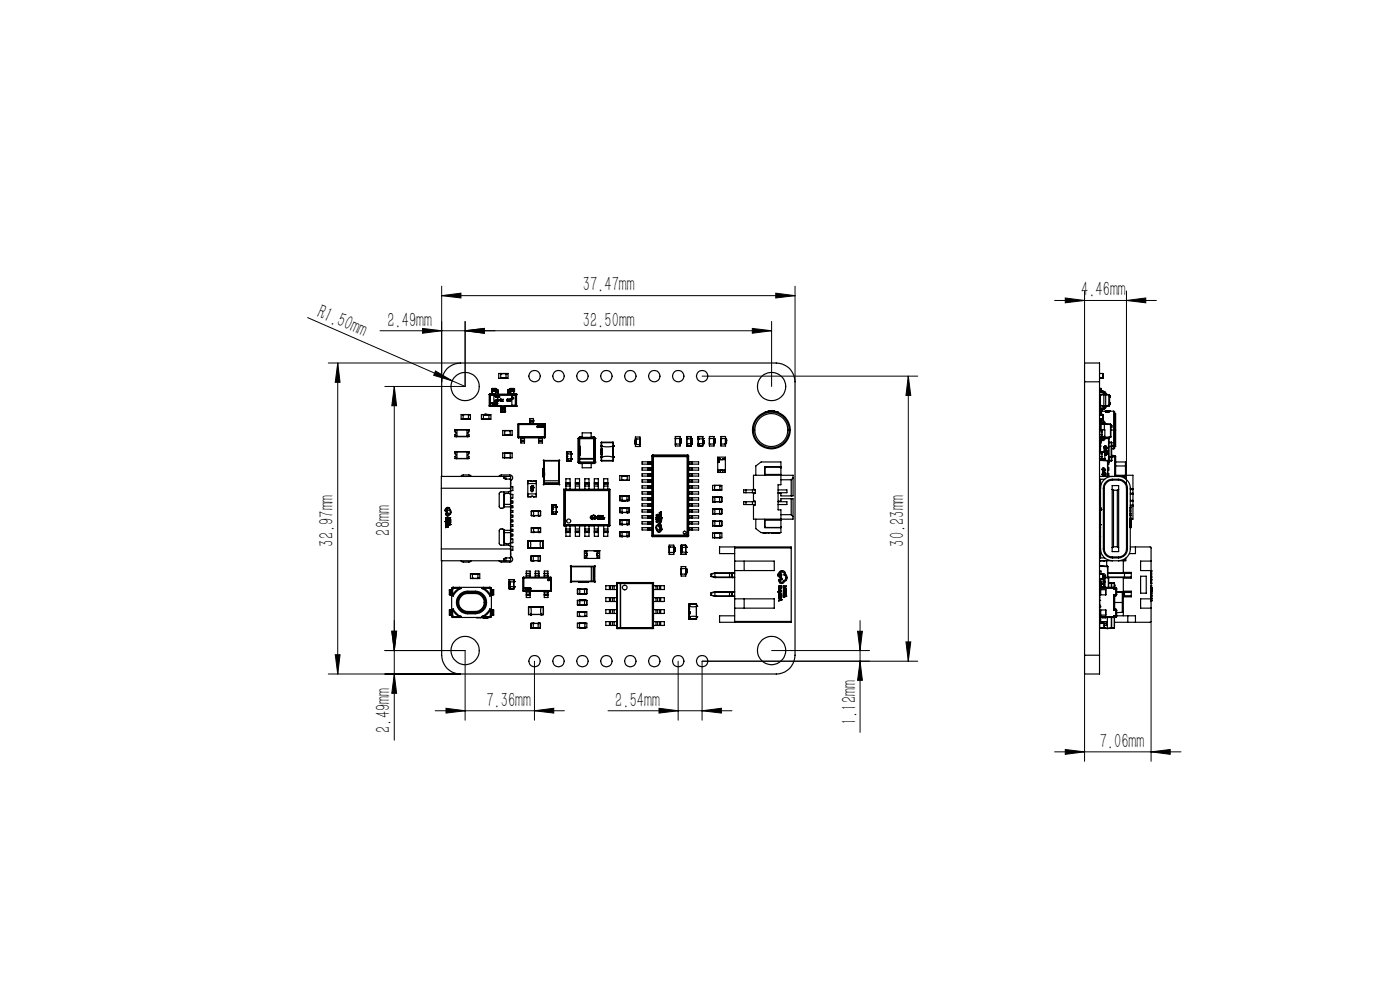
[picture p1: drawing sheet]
<svg xmlns="http://www.w3.org/2000/svg" width="297mm" height="210mm" viewBox="0 0 297 210" stroke-linecap="round" stroke-linejoin="round" font-family="sans-serif">
<defs><g id="words">
<g font-size="4.4">
<text x="123.6" y="61.8">37.47mm</text>
<text x="229.4" y="62.8">4.46mm</text>
<text x="67" y="67.2" transform="rotate(24 67 67.2)">R1.50mm</text>
<text x="82.2" y="69.3">2.49mm</text>
<text x="123.6" y="69.3">32.50mm</text>
<text x="82.8" y="113.6" transform="rotate(-90 82.8 113.6)">28mm</text>
<text x="70.8" y="115.9" transform="rotate(-90 70.8 115.9)">32.97mm</text>
<text x="191.8" y="115.9" transform="rotate(-90 191.8 115.9)">30.23mm</text>
<text x="103.2" y="149.9">7.36mm</text>
<text x="130.5" y="149.9">2.54mm</text>
<text x="82.8" y="155.5" transform="rotate(-90 82.8 155.5)">2.49mm</text>
<text x="181.6" y="153.8" transform="rotate(-90 181.6 153.8)">1.12mm</text>
<text x="233.3" y="158.6">7.06mm</text>
</g>
</g></defs>
<g fill="none" stroke="#000" stroke-width=".25">
<path d="M105.8 79.2h2v1h-2zM106.2 79.3h.1M106.2 79.3v.9M107.4 79.3h.1M107.4 79.3v.9M233.3 79.2l.7 .1v.9M234 79.2v1h-.7M96.5 91.1h3v.5a.27 .27 0 0 0-.3 .3 .27 .27 0 0 0 .3 .2v.5h-3v-.5a.27 .27 0 0 0 .3-.2 .27 .27 0 0 0-.3-.3zM96.5 95.8h3v.5a.28 .28 0 0 0-.3 .2 .28 .28 0 0 0 .3 .3v.5h-3v-.5a.28 .28 0 0 0 .3-.3 .28 .28 0 0 0-.3-.2zM96.5 92.5l.4 .1M96.5 91.2h.4v1.4M96.9 95.8l-.4 .1"/>
<path d="M96.9 92.6h2.2M96.9 95.8v1.5l-.4-.1M96.9 95.8h2.2M97.8 87.9h2v1h-2zM98.2 88h.1M98.2 88.8h.1M98.2 87.9v1h1.2v-1M98.5 88.9h.1M98.6 88.9h.1M98.7 88.9h.1M98.8 88.9h.1M98.9 88.9h.1"/>
<path d="M99 88.9h.1M99.1 88.9h.1M99.1 95.8l.4 .1M99.1 95.8v1.5l.4-.1M99.2 88.9h.1M99.3 88.9h.1M99.4 88h.1M99.4 88.8h.1M99.5 92.5l-.4 .1M99.5 91.2h-.4v1.4M102.1 87.9h2v1h-2zM102.5 87.9l.1 .1"/>
<path d="M102.6 87.9v1M102.6 88.8v.1M102.6 88.9h1.1M102.7 87.9h.1M102.8 87.9h.1M102.9 87.9h.1M103 87.9h.1M103.1 87.9h.1M103.2 87.9h.1M103.3 87.9h.1M103.4 87.9h.1M103.5 87.9h.1"/>
<path d="M103.7 87.9h.1M103.7 88h.1M103.7 88.8h.1M103.7 87.9v1M103.8 86.1l.1 .1M103.8 83.7h.1M103.8 86.1h.1M103.8 83.7l.1 .1M103.8 83.7v2.4M103.9 83.6l-.1 .1M103.9 83.6h.1M103.9 86.2h.1"/>
<path d="M103.9 86.2h2.5v.3M103.9 83.6l.1 .1M103.9 86h.1M103.9 83.8h.1M103.9 86l.1 .1M103.9 83.8v2.2M103.9 86l-.1 .1M104 83.7v.1M104 86v.1M104 83.7l-.1 .1M104 86.1h5.3M104 86.1l-.1 .1"/>
<path d="M104 83.7h5.3M104 83.8v2.2M104 83.8h.8M104 86h.8M104.3 85.5h.1M104.3 85.5l.1 .1M104.4 85.6h.1M104.4 83.5h.1M104.4 83v.5M104.4 83h.1M104.4 82.9h.1M104.4 82.6v.3"/>
<path d="M104.4 82.6h.1M104.4 82.4h.1M104.4 85.5v.1M104.4 82.4v.2M104.4 82.9v.1M104.4 83.5v.1M104.4 85.5h.1M104.4 85.5l.1 .1M104.4 82.6h1.2v.3M104.4 85.5h-.1l.1 .1M104.4 83h.8M104.4 82.9h.8"/>
<path d="M104.4 82.4h.8M104.4 83.5h.7M104.5 85.5h-.1M104.5 85.6h.1M104.5 85.6v.2v-.1M104.5 85.6v.1M104.5 85.5h.1M104.5 85.8h.1M104.5 85.7h.1M104.5 85.5v.1M104.5 85.7v.1M104.6 85.7v.1"/>
<path d="M104.6 85.7l.1-.1v.2h-.1M104.6 85.7h.1M104.6 85.8h.1M104.7 85.4h.1M104.7 85.4v.1M104.7 85.5h.1M104.7 85.5h-.1M104.7 85.6v.2M104.7 85.7h.1M104.7 85.8h.1M104.8 83.8h.1M104.8 85.5h.1"/>
<path d="M104.8 85.5h-.3M104.8 83.8h3.8M104.8 83.8v2.3M104.8 85.6v.1M104.8 85.8h.1M104.8 85.7v.1M105 84h.1M105 84l.1 .1M105.1 84.1h.1M105.1 84h.1M105.1 84v.1M105.1 83.2v.2"/>
<path d="M105.1 83.2h.1M105.1 83.4v.2h-1.2M105.2 84.2h.1M105.1 83.4h.5M105.1 83.2h.5M105.2 82.4h.1M105.2 84.1h.1M105.2 84h.1M105.2 83h.1M105.2 82.9h.1M105.2 82.6v.3M105.2 82.6h.1"/>
<path d="M105.2 84.8l-.2 .1 .2 .3M105.2 84.9v.2M105.2 83v.2M105.2 82.4v.2M105.2 82.9v.1M105.2 84v.1M105.2 84.2h.2M105.2 85.5h.1M105.2 83v.1M105.2 83.1h.4M105.2 82.9h.4M105.2 84.2h.3"/>
<path d="M105.3 84.1h.1M105.3 84.2h.1M105.3 84h.1M105.3 85.5a.18 .18 0 0 1 .3 .1 .18 .18 0 0 1-.3 .2l-.2-.1v-.2l.1 .3 .2-.1M105.3 84v.1M105.3 85.5h.2l-.1 .2M105.3 84l.1 .1M105.3 84.1h.2M105.4 84.1h.1M105.4 84l-.1 .1M105.4 84h.1M105.4 84.2h.1"/>
<path d="M105.4 85.5h.1M105.4 84v.1M105.4 85.7h.1M105.5 84.2h.1M105.6 83.2v.2M105.6 82.9v.2M105.6 84.9l-.1 .1h.2M105.6 84.2h.1M105.6 83.1v.1M105.6 83.4v.2h2.1v-.2M105.7 84.2h.1M105.7 84.2h.2"/>
<path d="M105.7 84.1v.1M105.7 84v.1M105.7 84l-.1 .2M105.7 84h.1M105.7 84.1h.1M105.7 84.1h.2M105.7 84.7h-.2a.26 .26 0 0 0-.1 .2 .26 .26 0 0 0 .3 .2M105.7 84.7h-.2l.1 .2M105.8 84h.1M105.8 84l-.1 .1M105.8 84l.2 .1M105.8 84.2h.1"/>
<path d="M105.9 84.2h.1M105.9 84.1v.1M106 84.1l-.1 .1M106.2 80.1h.1M106.2 80.1v.1M106.2 80.2h1.2M106.3 86.3v.5M106.3 86.8h.1M106.3 86.3h.1M106.3 87h.1M106.3 87v.2M106.3 87.2h.1"/>
<path d="M106.3 87.4h.1M106.3 84.9l-.1 .1h.2M106.3 86.2v.1M106.3 86.8v.2M106.3 87.2v.2M106.3 87.2h.8M106.3 87.4h.8M106.3 86.8h.8M106.3 87h.8M106.4 84.7h-.2a.26 .26 0 0 0-.1 .2 .26 .26 0 0 0 .3 .2M106.4 84.7h-.2l.1 .2M106.4 80.2h.1"/>
<path d="M106.4 86.5v.2M106.4 86.7h.1M106.4 86.5h.5M106.4 86.7h.5M106.5 80.2h.1M106.6 80.2h.1M106.6 96.1h2.1v1h-2.1zM106.6 91.3h2.1v1h-2.1zM106.7 84.7l-.2 .2a.16 .16 0 0 0 0 .2 .16 .16 0 0 0 .3 0M106.7 80.2h.1M106.8 84.7l-.3 .2 .1 .2 .2-.1M106.8 80.2h.1"/>
<path d="M106.9 80.2h.1M106.9 86.5v.2M106.9 86.7h.1M106.9 86.3h.2M107 80.2h.1M107.1 87.4h-.8M107.1 86.3h.1M107.1 86.3v.5M107.1 86.8h.1M107.1 87h.1M107.1 87v.2M107.1 87.2h.1"/>
<path d="M107.1 87.4h.1M107.1 80.2h.1M107.1 91.4l1.2-.1-.1 1M107.1 96.2l-.1-.1 .1 1M107.1 86.2v.1M107.1 86.8v.2M107.1 87.2v.2M107.1 91.4v.9M107.1 97v.1M107.1 91.4h.1M107.1 92.2l-.1 .1M107.2 80.2h.1"/>
<path d="M107.2 96.1h.1M107.3 80.2h.1M107.3 92.3h.1M107.3 96.1h.1M107.4 96.1h.1M107.4 92.3h.1M107.4 80.1h.1M107.4 80.1v.1M107.5 92.3h.1M107.5 96.1h.1M107.6 96.1h.1M107.6 92.3h.1"/>
<path d="M107.7 96.1h.1M107.7 92.3h.1M107.7 83.2v.2M107.7 82.9v.2M107.7 83.4h.5M107.7 83.2h.5M107.7 83.1v.1M107.7 83.1h.5M107.7 82.9h.5M107.8 92.3h.1M107.8 96.1h.1M107.9 92.3h.1"/>
<path d="M107.9 96.1h.1M108 92.3h.1M108 96.1h.1M108.1 92.3h.1M108.2 82.4h.1M108.2 83h.1M108.2 82.9h.1M108.2 82.6v.3M108.2 82.6h.1M108.2 83h.8M108.2 82.9h.8M108.2 82.4h.8"/>
<path d="M108.2 82.4v.2M108.2 82.9v.1M108.2 83.2v.2M108.2 83.2h.1M108.2 83.4v.2h1.3M108.2 96.2h.1M108.2 97h.1M108.2 91.4h.1M108.2 92.2h.1M108.2 83.5h.8M108.3 96.1v1h-1.2M108.3 96.1h-.1"/>
<path d="M108.3 84.7h-.3l.3 .3-.2 .1M108.3 84.7h-.2l.2 .4-.2 .1M108.6 84.2a.25 .25 0 0 1 .4 .2 .25 .25 0 0 1-.4 .3M108.6 83.8v2.3M108.6 83.8h.7M108.6 86h.7M109 82.4h.1M109 83v.5M109 83.5h.1M109 83h.1M109 82.9h.1M109 82.6v.3"/>
<path d="M109 82.6h.1M109 82.6h-1.3v.3M109 82.4v.2M109 82.9v.1M109 83.5v.1M109.3 83.7v.1M109.3 83.8h.1M109.3 86h.1M109.3 86v.1M109.3 83.7l.1 .1M109.3 83.8v2.2M109.3 86.1l.2 .1"/>
<path d="M109.4 86l-.1 .1M109.4 83.8v2.2M109.4 86l.2 .1M109.5 83.6l.1 .1M109.5 83.6h.1M109.5 86.2h.1M109.5 86.2h-2.6v.3M109.5 83.6l-.2 .1M109.6 86.1l-.1 .1M109.6 86.1h.1M109.6 83.7h.1M109.6 83.7l-.2 .1"/>
<path d="M109.6 83.7v2.4M109.9 92.8l.1 .1M109.9 90l.1 .1M109.9 90v2.8M110 92.7l.1 .1M110 92.7h.1M110 90.1h.1M110 90.1v2.6M110 92.7l-.1 .1M110 89.9l-.1 .1M110 89.9h.1M110 89.9h5.6"/>
<path d="M110 92.9h5.6M110.1 92.7v.1M110.1 89.9l-.1 .2M110.1 89.9v.2M110.1 92.8h5.4M110.1 92.7h5.4M110.1 90.1v2.6M110.1 90.1h5.4M110.1 89.9h5.4M110.1 92.8l-.1 .1M110.5 93.1v.3M110.5 93.5v.1"/>
<path d="M110.5 93.1h.8M110.5 93.4h.8M110.5 92.9v.2M110.5 93.4v.1M110.5 93.6v.4h.8v-.4M110.5 93.5h.8M110.5 93.6h.8M111.3 93.1v.3M111.3 93.5v.1M111.3 92.9v.2M111.3 93.4v.1M112.4 89.3v.4"/>
<path d="M112.4 89.3h.1M112.4 89.2v.1M112.4 89.7h.8M112.4 89.2v-.4h.8v.4M112.4 89.7v.2M112.4 89.3h.8M112.4 89.2h.8M113.2 89.3v.4M113.2 89.3h.1M113.2 89.2v.1M113.2 89.7v.2M114.1 90.6h.1"/>
<path d="M114.2 90.6h.1M114.3 93.1v.3M114.3 93.5v.1M114.3 93.1h.8M114.3 93.6v.4h.8v-.4M114.3 93.4h.8M114.3 92.9v.2M114.3 93.4v.1M114.3 93.5h.8M114.3 93.6h.8M114.3 90.6h.1M114.3 90.4v.2"/>
<path d="M114.3 90.4h.1M114.3 90.4h-.3v.2l.3-.1-.1 .1M114.4 90.4l.1 .1-.2 .1M114.4 90.4a.21 .21 0 0 0-.3-.2 .21 .21 0 0 0-.2 .3 .21 .21 0 0 0 .3 .2v-.1M114.6 90.3h.1M114.6 90.3v.1M114.6 90.5h.1M114.6 90.6h.1M114.6 90.5v.1M114.6 90.4h.1M114.7 90.6h.1M114.7 90.5h.1"/>
<path d="M114.7 90.3v.1M114.7 90.4h.1M114.7 90.5v.1M114.7 90.3h.1M114.7 90.5l-.1 .1 .2 .1M114.8 90.6h.1M114.8 90.5v.1M114.8 90.5h.1M114.8 90.3v.1M114.8 90.4h.1M114.8 90.7h.1M114.8 90.5l.1 .1"/>
<path d="M114.9 90.6h.1M114.9 90.3v.1M114.9 90.3h.1M114.9 90.4h.1M114.9 90.3h-.2M114.9 90.6h.2M114.9 90.5v.1M115 90.5h.1M115 90.6h.1M115 90.4h.1M115 90.3h.1M115 90.3l.1 .1h-.4"/>
<path d="M115 90.5v.1M115 90.3l-.1 .1M115.1 90.5v.1M115.1 93.1v.3M115.1 93.5v.1M115.1 90.5h-.3M115.1 92.9v.2M115.1 93.4v.1M115.1 90.6h.1M115.1 90.5h.1M115.1 90.5l.1 .1M115.2 90.6h.1"/>
<path d="M115.2 97.6l.2 .2M115.3 99.5v.2M115.3 99.5h.1M115.3 99.5v.1M115.3 99.3v.2M115.3 99.3h.1M115.3 99.4v.1M115.3 99.9v.1M115.3 99.9h.1M115.3 100v.1M115.3 99.8v.2M115.3 99.7h.1"/>
<path d="M115.3 100h.1M115.3 99.8h.1M115.3 99.7v.2M115.3 99.6v.1M115.3 99.6h.1M115.3 97.5l.2 .2M115.4 97.8h.1M115.4 97.8v4.8M115.5 97.7v.1M115.5 97.7l-.1 .1M115.5 97.7h3M115.5 97.8h3"/>
<path d="M115.5 97.8v4.2M115.5 89.9l.1 .2M115.5 90.1h.1M115.5 89.9v.2M115.5 92.7v.1M115.5 92.7h.1M115.5 90.1v2.6M115.5 92.8l.1 .1M115.6 89.9l.1 .1M115.6 89.9h-.1M115.6 92.7l-.1 .1M115.6 90.1v2.6"/>
<path d="M115.6 92.7l.1 .1M115.7 92.8l-.1 .1M115.7 90l-.1 .1M115.7 90v2.8M118.5 97.7v.1M118.5 97.8h.1M118.5 97.7l.1 .1M118.5 97.8v4.2M118.6 97.8v4.8M118.7 97.5l-.2 .2M118.8 97.6l-.2 .2M120.2 97.8h.1"/>
<path d="M120.2 97.4h1M120.2 95.8h.1M120.2 96.3h1M120.2 96.3h.1M120.2 96.7v.1M120.2 96.7h.1M120.2 96.8h.1M120.2 96.5h.1M120.2 96.6h.1M120.2 96.6v.1M120.2 96.9h.1M120.2 95.8v.5"/>
<path d="M120.2 96.5v.1M120.2 96.7v.2M120.2 96.2h.1M120.2 97.4h.1M120.2 97.3v.5M120.2 96.2v1.2M120.3 97.8h.1M120.3 95.8h.1M120.3 95.8h-.1M120.3 95.8h.9M120.3 97.8h.9M120.3 95.8v2"/>
<path d="M121.2 97.8h.1M121.2 97.4h.1M121.2 96.2h.1M121.2 95.8h.1M121.2 96.3h.1M121.2 97.3v.1M121.2 95.8v2M121.2 95.8v.5M121.2 97.4v.4M122.7 98l.3 .3M122.7 93v5M122.7 98h.2"/>
<path d="M122.7 93h.2M122.8 95.9h.1M122.8 95.7h.1M122.8 95.2h.1M122.8 96h.1M122.8 95.8v.1M122.8 95.7v.1M122.8 95.8h.1M122.8 95.3v.1M122.8 95h.1M122.8 94.9v.1M122.8 94.8v.1"/>
<path d="M122.8 94.9h.1M122.8 96.3h.1M122.8 96.3v.1M122.8 96.5h.1M122.8 96.4h.1M122.8 95.9v.1M122.8 95.6v.7M122.8 96.4v.1M122.8 96v.1M122.8 95.6h.1M122.8 96.2h.1M122.8 95.4v.1"/>
<path d="M122.8 95v.2M122.8 94.6v.1M122.8 94.8h.1M122.8 94.9v.2M122.8 94.6v.2M122.8 95.3v.2M122.8 96.1v.1M122.8 96.1h.1M122.8 94.6h.1M122.8 95.5h.1M122.8 95.3h.1M122.8 95v.3"/>
<path d="M122.8 95.1v.1M122.8 94.7v.1M122.8 95.2v.1M122.8 95.1h.1M122.8 96.2v.1M122.8 94.7h.1M122.8 95.8v.3M122.9 98h.1M122.9 93l.1 .1M122.9 98l.1 .1M122.9 93v5M123 92.7l-.3 .3"/>
<path d="M123 92.9v.2M123 98v.1M123 92.9l-.1 .1M123 92.7h.1M123 98.3h.1M123 92.7h3M123 98.3h3M123 93.1h2.9M123 92.7v.2M123 93.1v4.9M123 98.1v.2M123 97.3h2.9"/>
<path d="M123 98h2.9M123 92.9h3M123 97.4h2.9M123 98.1h3M123.5 92.8v-1h1.9v1M123.5 98.3v.9h1.9v-.9M125.9 98h.1M125.9 98l.1 .1M125.9 93.1v4.9M126 92.7l.3 .3M126 92.9l-.1 .2M126 92.9v.1"/>
<path d="M126 92.7h.1M126 98.3h.1M126 92.7v.2M126 98.1v.2M126 93l-.1 .1M126 98v.1M126 98h.3M126 93v5M126 93h.3M126.3 98l-.3 .3M126.3 93h.1M126.3 98h.1"/>
<path d="M126.3 93v5M127.5 93.9h.1M127.5 97.7l.1 .1M127.5 97.7h.1M127.5 96.8v.2M127.5 94.6v.2M127.5 96.8h.1M127.5 94.8h.1M127.5 93.9v3.8M127.6 94.6h.1M127.6 94.6h-.1M127.6 94.6l.9 .2 1.5-.2"/>
<path d="M127.6 97h.1M127.6 97a4.2 4.2 0 0 1 2.4 0M127.6 95.5h.1M127.6 95.4v.1M127.6 95.4h.1M127.6 95.6h.1M127.6 95.5v.1M127.6 96h.1M127.6 95.9v.1M127.6 95.9h.1M127.6 96.3h.1M127.6 96.2h.1"/>
<path d="M127.6 95.8h.1M127.6 96.1h.1M127.6 95.7h.1M127.6 95.6v.1M127.6 95.3h.1M127.6 95.2h.1M127.6 95.2v.1M127.6 96.4h.1M127.6 96.5h.1M127.6 96.3v.1M127.6 96.9v.1M127.6 93.8v.1"/>
<path d="M127.6 93.8l-.1 .1M127.6 97.7v.1M127.6 97.7h2.4M127.6 97.8h2.4M127.6 93.9v3.8M127.6 93.9h2.4M127.6 93.8h2.4M130 94.6v2.3M130 93.9h.1M130 97.7h.1M130 97h.1M130 97.7v.1"/>
<path d="M130 93.8v.1M130 93.8l.1 .1M130 93.9v.7M130 97v.7M130.1 94.6h.1M130.1 94.6h-.1M130.1 97h.1M130.1 96.8v.2M130.1 94.6v2.3M130.1 96.9v.1M130.1 97.7l-.1 .1M130.1 94.6v.2"/>
<path d="M130.1 93.9v.7M130.1 97v.7M134.8 93.9h.1M134.8 93.5h.1M134.8 93.4h.1M134.8 93.4v.1M134.8 93.6h.1M134.8 93.5v.1M134.8 93.8h.1M134.8 93.8v.1M134.8 94h.1M134.8 94.1h.1"/>
<path d="M134.8 93.3h.1M134.8 93.3v.1M134.8 93.7h.1M134.8 93.6v.1M134.8 94.2h.1M134.8 93.1h.1M134.8 92.7h1v2h-1zM134.8 94.3h1h-.1M134.8 93.1h1M134.9 93.1h.1M134.9 94.3h-.1M135.7 93.1h.1"/>
<path d="M137.5 99.7h.1M137.5 99.2h.1M137.5 98.5h.1M137.5 98h.1M137.5 99.2h-1.3v.5h1.3M137.5 98h-1.3v.5h1.3M137.5 98v.5M137.5 99.2v.5M137.5 99.7h.3M137.5 99.2h.3M137.5 98.5h.3M137.5 98h.3"/>
<path d="M137.8 98h.3M137.8 98.5h.3M137.8 99.7h.3M137.8 99.2h.3M137.8 98v.5M137.8 99.2v.5M138.1 99.2h.2v.5h-.2M138.1 98h.2v.5h-.2M138.1 98v.5M138.1 99.2v.5M138.3 96.7l.1 .2M138.3 96.7v1.3"/>
<path d="M138.3 98.5v.7M138.3 99.7v.8M138.4 96.9h.2M138.4 96.9v16.6M138.5 96.5l-.2 .2M138.5 96.5l.1 .2M138.5 96.5h7.4M138.6 96.7l-.2 .2M138.6 96.7v.2M138.6 96.9v16.6M138.6 96.9h7.2M138.6 96.7h7.2"/>
<path d="M143.3 93h1M143.3 92.6h1v2h-1zM143.3 94.2h1M143.3 94.2h.1M143.3 93v1.2M143.4 93h.1M144.2 93h.1M144.2 94.2h.1M144.3 93v1.2M144.3 93.4h.1M144.3 93.8h.1M144.3 93.9h.1"/>
<path d="M144.3 93.8v.1M144.3 93.7h.1M144.3 93.7v.1M144.3 93.5h.1M144.3 93.4v.1M144.3 93.3h.1M144.3 93.2h.1M144.3 94h.1M144.3 93.9v.1M144.3 93.6h.1M144.3 93.6v.1M144.3 93.1h.1"/>
<path d="M145.7 94.2h.1M145.7 94.6h.1M145.7 94.1h.1M145.7 93.1h.1M145.7 92.6h.1M145.7 92.6v.5M145.7 94.1v.5M145.7 94.1v.1M145.7 92.6h.9M145.7 94.6h.9M145.7 92.6v2M145.8 96.9h.2"/>
<path d="M145.8 96.7l.2 .2M145.8 96.7v.2M145.8 96.9v16.6M145.9 96.5l.2 .2M145.9 96.5l-.1 .2M146 96.9v16.6M146.1 99.7h.2M146.1 99.2h.2M146.1 96.7l-.1 .2M146.1 96.7v17M146.1 98.5h.2M146.1 98h.2"/>
<path d="M146.3 99.7h.3M146.3 99.2h.3M146.3 98.5h.3M146.3 98h.3M146.3 98v.5M146.3 99.2v.5M146.6 94.6h.1M146.6 92.6h.1M146.6 92.6v2M146.6 93.1h.1M146.6 94.2h.1M146.6 94.1v.1"/>
<path d="M146.6 94.1h.1M146.6 93.8h.1M146.6 99.2h1.6v.5h-1.6M146.6 93.1v1.1M146.6 98v.5M146.6 99.2v.5M146.6 98h1.6v.5h-1.6M146.6 93.5h.1M146.6 93.6h.1M146.6 93.9h.1M146.6 93.7h.1M146.7 92.6v.5h-1"/>
<path d="M146.7 94.6h-.1M146.7 94.1h-1M146.7 94.1h.1M146.7 93.7h.1M146.7 93.6h.1M146.7 93.9h.1M146.7 93.8h.1M146.7 93.5h.1M146.7 93.5v.2M146.7 93.8v.1M146.7 94.1v.5M146.9 98v.5z"/>
<path d="M146.9 99.2v.5zM148.1 93.1h.1M148.1 92.6h.1M148.1 94.2h.1M148.1 94.6h.1M148.1 94.1h.1M148.1 92.6v.5M148.1 94.1v.5M148.1 94.1h1M148.1 93.1h1M148.1 94.1v.1M148.1 92.6h.9"/>
<path d="M148.1 94.6h.9M148.1 92.6v2M149 94.6h.1M149 92.6h.1M149 92.6v2M149.1 94.1h.1M149.1 93.1h.1M149.1 94.2h.1M149.1 94.6h-.1M149.1 94.1v.1M149.1 93.8h.1M149.1 93.9h.1"/>
<path d="M149.1 93.7h.1M149.1 93.6h.1M149.1 93.5h.1M149.1 92.6v2M150.5 93h.1M150.5 93h1M150.5 94.2h1h-.1M150.5 92.6h1v2h-1zM150.6 93h.1M150.6 94.2h-.1M151.4 93h.1M151.5 93.4h.1"/>
<path d="M151.5 93.8h.1M151.5 93.8v.1M151.5 93.9h.1M151.5 93.7h.1M151.5 93.7v.1M151.5 93.5h.1M151.5 93.4v.1M151.5 93.3h.1M151.5 93.2h.1M151.5 94h.1M151.5 93.9v.1M151.5 93.6h.1"/>
<path d="M151.5 93.6v.1M151.5 93.1h.1M152.3 97.4h.1M152.3 97.3v.1M152.3 97.3h.1M152.3 97.7h.1M152.3 98h.1M152.3 97.9h.1M152.3 97.8h.1M152.3 97.6h.1M152.3 97.2h.1M152.3 97.2v.1"/>
<path d="M152.3 97.5h.1M152.3 97.4v.1M152.3 97.1h.1M152.3 97.1v.1M152.3 98.1h.1M152.3 97h1.6v3.2h-1.6zM152.3 99.9h.6v-.2h.4v.2h.6M152.3 97.3h.6v.2M152.3 97.5h1.6M152.3 99.7h1.6M152.9 93h.1M152.9 93h1"/>
<path d="M152.9 92.6h1v2h-1zM152.9 94.2h1M153 93h.1M153 94.2h-.1M153.8 93h.1M153.8 94.2h.1M153.9 97.3h-.6v.2M153.9 93.4h.1M153.9 93.8h.1M153.9 93.8v.1M153.9 93.9h.1M153.9 93.7h.1"/>
<path d="M153.9 93.7v.1M153.9 93.5h.1M153.9 93.4v.1M153.9 93.3h.1M153.9 93.2h.1M153.9 94h.1M153.9 93.9v.1M153.9 93.6h.1M153.9 93.6v.1M153.9 93.1h.1M153.9 93h.1M159.6 91.2a4 4 0 0 0 4 4 4 4 0 0 0 4-4"/>
<path d="M159.6 91.2h.2M159.6 91.2a4 4 0 0 1 4-4 4 4 0 0 1 4 4M159.8 91.2a3.8 3.8 0 0 0 3.8 3.8 3.8 3.8 0 0 0 3.8-3.8M159.8 91.2a3.8 3.8 0 0 1 3.8-3.8 3.8 3.8 0 0 1 3.8 3.8M162.2 99.3l.2-.2h3.1l.2 .2M162.3 87.4h.1M162.3 87.4h.2M162.5 87.4h.1M162.6 87.4h.1M162.6 87.3h.1M162.7 87.3h.1M162.8 87.3h.1"/>
<path d="M162.9 87.3h.1M163 87.3h.1M163.1 87.3h.1M163.1 87.2h.1M163.1 87.2v.1M163.2 87.2h.1M163.3 87.2h.1M163.4 87.2h.1M163.5 87.2h.1M163.6 87.2h.1M163.7 87.2h.1M163.8 87.2h.1"/>
<path d="M163.8 87.2h.2M163.9 87.2h.1M164 87.2h.1M164.1 87.2h.1M164.1 87.2l.2 .1M164.3 87.3h.2M164.3 87.3h.1M164.5 87.3h.1M164.6 87.3h.1M164.7 87.3h.1M164.7 87.3l.2 .1M164.9 87.4h.1"/>
<path d="M165 87.4h.1M165.7 99h-3.5v1.8M167.4 91.2h.2M230.1 81v-4h3.2v4M230.1 81h3.2M230.1 81v58M233.3 83.1l.1 .2 .8 .1M233.3 87.4h.1M233.3 89.2l.1 .3 .7 .1v.3M233.3 97.4h.1M233.3 95.8h.1M233.3 91.2h.1"/>
<path d="M233.3 94.8h.1M233.3 97.3h.1M233.3 97.3h.5M233.3 87.2h.1M233.3 82.6h.2M233.3 93h.1M233.3 95.9h.5M233.3 96.3h.5M233.3 95.8h.9M233.3 91.1h.5M233.3 92.6h.5M233.3 92.5h.5"/>
<path d="M233.3 91.2h.5M233.3 97.2h.5M233.3 96.8h.5M233.3 87.9h.7v1M233.3 88.9h.7M233.3 81v58M233.3 90.8h.1M233.3 97.5l1.6 .2M233.3 91.6h.5M233.3 92.1h.5M233.3 93.2h.1M233.3 97.6l1.6 .2"/>
<path d="M233.3 82.4v.2M233.3 82.6h.1M233.3 82.6l.3 .4M233.3 82.4h.1M233.3 94.6h.1M233.3 97.4h.9M233.3 87.2v.2M233.3 94.6v1.2M233.3 97.3v.2M233.3 87.2h.2M233.3 91.1h.1M233.3 93v.4"/>
<path d="M233.4 93h.1M233.4 91.1h.1M233.4 95.8h.1M233.4 93v.3M233.4 94v1.8M233.4 83.8v2.3M233.4 89.5v1.6M233.4 87.4h.1M233.4 82.4h.1M233.4 86v.1M233.4 83.7v.1M233.4 83.8v2.2"/>
<path d="M233.4 82.4l.1 .2M233.4 86l.8 .1M233.4 86.1l.8 .1M233.5 87.9h.1M233.5 89.5v.5M233.5 83l.3 .1M233.5 92.7l-.1 .3M233.5 87.4h-.1M233.5 87.2h.1M233.5 82.6l.2 .3M233.5 82.6h.1M233.5 92.7h.1"/>
<path d="M233.5 92.7l.1 .1M233.5 90h.1M233.5 80.2h.1M233.5 88.9h.1M233.5 92.8v.2M233.5 93h.6M233.5 87.9h-.1M233.5 87.2l-.1 .2M233.5 82.4v.2M233.5 87.2v.2M233.5 90v1.1M233.5 92.6v.1"/>
<path d="M233.5 93v.2M233.5 94v1.8M233.5 91.1h.1M233.5 95.8h.1M233.6 91.1h.1M233.6 95.8h.1M233.6 92.7v.1M233.6 89.9v.1M233.6 89.9l-.1 .1M233.6 88.9v.3l.6 .2 .2 .5M233.6 80.2h.1M233.6 87.9h.1"/>
<path d="M233.6 88.9h.1M233.6 90v1.1M233.6 92.6v.1M233.6 92.8l.7 .1M233.6 92.7l.7 .1M233.6 86.8l-.3 .4M233.6 83h.1M233.6 86.8l.1 .2M233.6 83l.5 .2M233.7 87.2l-.2 .1v.6M233.7 87l-.2 .2M233.7 87h.1"/>
<path d="M233.7 82.9h.1M233.7 80.2h.1M233.7 88.9h.1M233.7 87.2v.7M233.7 88.9v.4M233.7 87.2h2.6M233.7 82.9l-.1 .1M233.7 82.9l.4 .1M233.7 89.6v.3M233.7 86.7l-.2 .1M233.7 91.1h.1M233.7 95.8h.1"/>
<path d="M233.7 87.9h.1M233.8 91.1h.1M233.8 92.6h.1M233.8 91.6v.5M233.8 95.8h.1M233.8 97.3h.1M233.8 96.3v.5M233.8 91.1l.6 .1v1.4h-.6M233.8 91.1v.5M233.8 92.1v.5M233.8 95.8v.5M233.8 96.8v.5"/>
<path d="M233.8 95.8h.6M233.8 99.5l.2 .2M233.8 99.5h.1M233.9 99.4l-.1 .1M233.9 99.9l.2 .1M233.9 99.9l.1 .1M233.9 99.4h.1M233.9 99.9h.1M233.9 99.5l.1 .1zM233.9 99.5h.1M234 99.3h.1l.2 .2M234 99.3l-.1 .1"/>
<path d="M234 99.7h.1M234 99.3h.1M234 99.7l.1 .2M234 87.9v1M234 99.5h.1M234 99.5v.1M234.1 86.6h.1M234.1 83.2h.1M234.1 83.2l.2 .3M234.1 83.2l.1 .3M234.1 99.9h.1M234.1 86.6l-.5 .2"/>
<path d="M234.1 86.6v.2M234.1 99.4l.1 .1M234.1 99.4v.5M234.1 99.4h.1M234.1 92.8l-.1 .4h-.6l-.1 .4M234.1 86.8h.1M234.1 83h.1M234.1 83l.4 .5M234.1 86.8l-.4 .2M234.1 83v.2M234.2 83.7h.1M234.2 86.1h.1"/>
<path d="M234.2 83.6v.1M234.2 83.6h.1M234.2 86.2h.1M234.2 86.1v.1M234.2 99.9h.1M234.2 99.9l-.1 .1M234.2 83.6h.4M234.2 86.2h.4M234.2 83.7l-.8 .1M234.2 83.7v2.4M234.2 83.7h.4M234.2 86.1h.4"/>
<path d="M234.2 83.6l-.8 .1M234.2 86.5l-.8 .1-.1 .2M234.2 94.9l.1 .1M234.2 94.9h.1M234.2 99.5l.2 .2M234.2 99.5h.1M234.2 95.8h.1M234.2 97.3v.3M234.2 86.3h.1M234.2 86.3l-.1 .3M234.2 83.5h.1M234.2 97.4h.1"/>
<path d="M234.2 97.3h.1M234.2 83.5v.1M234.2 86.2v.1M234.2 97.3l.1 .3M234.3 94.8l-.1 .1M234.3 95.3l.1 .1M234.3 95.7v.1M234.3 95.8h.1M234.3 94.9h.1zM234.3 94.8h.1M234.3 95.7h.1M234.3 95.6h.1"/>
<path d="M234.3 95.3h.1M234.3 95.2h.1M234.3 92.8v.1M234.3 89.9v.1M234.3 97.3v.1M234.3 95.6l.2 .1M234.3 86.3h.2M234.3 83.5h.2M234.3 90v1.2M234.3 92.6v.2M234.3 95.2v.1M234.3 95.6v.1"/>
<path d="M234.3 90h-.7M234.3 89.9h-.7M234.3 90l1.3 .1M234.3 89.9h1.3M234.3 83.2h.2l.1 .4M234.3 95h.1M234.3 95.7l.1 .1M234.3 94.9h.1M234.3 99.5h.1M234.3 99.5l.1 .3-.3 .3M234.4 94.7l-.1 .1M234.4 95.2l.1 .2 .1-.1"/>
<path d="M234.4 95.4l.1 .1M234.4 95.2h.1M234.4 95.8h.1M234.4 95.4h.1M234.4 94.7h.1M234.4 95.6h.1M234.4 95h.1M234.4 95.7h.1M234.4 99.7l-.2 .2M234.4 99.7h.1M234.4 95v.2M234.4 95.6v1.7h-.6"/>
<path d="M234.4 95.9h.1M234.4 95.7v.1M234.4 95.9v.1M234.4 96.3h.1M234.4 94.9h.1M234.4 94.9v.1M234.4 96.1h.1M234.4 96.2h.1M234.4 96.5h.1M234.4 93h.8M234.5 95.7h.1M234.5 96.5h.1"/>
<path d="M234.5 96.1l-.1 .2M234.5 95.5h.1M234.5 96.1h.1M234.5 95.6h.1M234.5 96.2h.1M234.5 86.3l-.4 .5M234.5 86.3h.1M234.5 83.5h.1M234.5 95.6l-.2 .1M234.5 83.5v.1M234.5 86.2v.1M234.5 96.1l-.1 .1"/>
<path d="M234.5 96.5h-.1M234.5 87.2l.1 .1M234.5 87.2h.1M234.5 94.6l-.1 .1M234.5 94.7l.1 .1M234.5 94.7l-.1 .5M234.5 94.6l.2 .2M234.5 94.6h.1M234.5 94.7h.1M234.6 87.3h.2M234.6 87.2v.1M234.6 86.2v.4l-.3 .1"/>
<path d="M234.6 96.1h.1M234.6 95.8h.1M234.6 95.3h.1M234.6 96.3h.1M234.6 96.2h.1M234.6 96h.1M234.6 95.9h.1M234.6 95.6h.1M234.6 95.7h.1M234.6 83.6h.1M234.6 83.6v.1M234.6 83.7h.1"/>
<path d="M234.6 86.1h.1M234.6 86.1v.1M234.6 86.2h.1M234.6 83.7v2.4M234.6 95.6v.1M234.6 96.2v.1M234.6 83.7l.7 .1M234.6 83.6l.7 .1M234.6 87.2h.1M234.6 87.3h.1M234.6 87.4h.2M234.6 87.4h.1"/>
<path d="M234.6 94.9l.1 .2M234.6 96.1l.1 .1M234.6 95.7v.1M234.6 94.9h.1M234.6 95.8v.3M234.6 94.8v.1M234.6 94.8h.1M234.6 96.2l.1 .1M234.7 87.2h.1M234.7 87.4h.1M234.7 95.7h-.1M234.7 95.7v.1"/>
<path d="M234.7 96.1h.1M234.7 95.7h.1M234.7 96.2h.1M234.7 95.9h.1M234.7 87.3h.1M234.7 94.8v.1M234.7 94.9l.1 .3-.3 .3M234.7 96.3h.1M234.7 95.8h.1M234.7 95.1l-.1 .1M234.7 96h.1M234.7 95.1h.1"/>
<path d="M234.7 96.2v.1M234.7 96.1v.1M234.7 95.6h.1M234.7 95.8v.3M234.7 96.2l-.1 .1M234.8 87.3h.1M234.8 87.2l-.2 .1M234.8 87.4h.1M234.8 87.2h.1M234.9 97.7v.1M234.9 97.8h.1M234.9 97.7l.1 .1"/>
<path d="M234.9 97.8v3.3M235 87.2h.1M235 87.3h.1M235 87.3h.2M235 87.2h.2M235 99.2h.2v.5h-.2M235 98h.2M235 97.8v3.3M235.1 87.3h.1M235.1 87.2h.1M235.2 87.3h.1M235.2 87.2h.1"/>
<path d="M235.2 98v.1M235.2 92.9v.1M235.2 98h.1M235.2 93l.1 .1M235.2 92.9l.1 .2M235.2 92.9h-.8l-.2 .5-.6 .1v.5h-.3M235.2 93v5M235.2 98.1h-.2M235.2 87.3h-.1M235.2 87.3h-.2M235.2 98.1v.4h-.2M235.3 98l-.1 .1"/>
<path d="M235.3 83.7v.1M235.3 86v.1M235.3 96.8l.5 .2M235.3 97.7h.5M235.3 97.8h.5M235.3 93.9h.5M235.3 93.8h.5M235.3 83.8v2.2M235.3 93.1v4.9M235.3 86l-.7 .1M235.3 86.1l-.7 .1M235.3 83.8l.1 2.3h-.2"/>
<path d="M235.4 84.1v.1M235.4 84.3h.1M235.4 84h.1M235.4 84.1h.1M235.4 84.2h.1M235.4 85.6h.1M235.4 85.5h.1M235.4 85.4h.1M235.4 85.4v.1M235.4 85.8h.1M235.6 92.7v.1M235.6 89.9v.2"/>
<path d="M235.6 90.1h.1M235.6 92.7h.1M235.6 89.9l.1 .2M235.6 92.8l-1.3 .1M235.6 92.7l-1.3 .1M235.6 90.1v2.6M235.7 90.5h.1M235.7 90.5v.1M235.7 90.6h.1M235.7 90.4h.1M235.7 90.4v.1M235.7 90.3h.1"/>
<path d="M235.7 90.3v.1M235.7 90.7h.1M235.7 90.6v.1M235.7 92.7l-.1 .1M235.7 91.2h.6M235.7 90.1v2.6M235.8 93.9h.1M235.8 93.8v.1M235.8 97.7v.1M235.8 97.7h.1M235.8 93.8l.1 .1M235.8 93.9v3.8"/>
<path d="M235.8 94.6h.1M235.8 94.6l-.5 .1M235.8 97h.1M235.8 96.9v.1M235.8 96.8h.1M235.8 94.8h.1M235.8 95.2h.5M235.8 96.6l.7 .1M235.9 97.7l-.1 .1M235.9 96.8v.2M235.9 94.6v.2M235.9 93.9v3.8"/>
<path d="M235.9 96.8l.6 .1M236.3 87.2l.2 .2v3.8M236.3 91.2h.2M236.3 91.2v4M236.3 87.2v4M236.5 91.2v3.9l-.2 .1M236.5 87.7h.2v3.5M236.5 96.7v.2M236.5 96.7l.2 .2M236.5 96.9h.2M236.5 91.2h.2M236.5 96.9v4.2"/>
<path d="M236.7 91.2v3.5h-.2M236.7 98h2.1v2.8M236.7 98.8h2.1M236.7 96.9v4.2M93.6 116.4v2.5h13.3M93.6 103.6h14.7M93.6 116.4h14.7M93.6 103.6v12.8M93.7 101.1v-20.1a4 4 0 0 1 4-4h67a4 4 0 0 1 4 4v58a4 4 0 0 1-4 4h-67a4 4 0 0 1-4-4v-20.1M94.5 110.6h.1M94.5 110.6l.4 .3M94.5 110.6h.4l-.3 .1"/>
<path d="M94.5 111.2h.5a.23 .23 0 0 1-.2 .4 .25 .25 0 0 1-.3-.4zM94.5 110.4l.2 .2M94.6 110.4h.1M94.5 110.2h.1M94.5 110.2l.2-.1 .1 .2 .1-.2-.1 .2-.2-.1M94.5 111.6l.5 .2-.5 .1zM94.5 111.9h.1M94.6 110.4l.1 .1M94.6 110.2h.1M94.6 110.2l.1 .1M94.6 111.3h.3l-.2 .2zM94.6 110.7h.1"/>
<path d="M94.6 109.8l-.1 .2v-.2h.5v.2l-.1-.2M94.6 111l-.1 .2v-.3h.5v.3l-.1-.2M94.6 110.7l.3 .1M94.7 110.6h.1M94.7 108.5h.1M94.7 107.7a.68 .68 0 0 1 .9 .6 .9 .9 0 0 1-.8 1.2l-.3-.4v-.2h.2a.26 .26 0 0 0 .1 .3 .26 .26 0 0 0 .3 0l.1-.1a.48 .48 0 0 0 .3-.4 .48 .48 0 0 0-.2-.5 .29 .29 0 0 0-.2-.4 .29 .29 0 0 0-.3 .2l.1 .2v.3l.1 .4h-.1l-.2-.4a.34 .34 0 0 1-.3-.3 .34 .34 0 0 1 .2-.3zM94.7 110.3h.1M94.7 111.7l.2 .1h-.2zM94.8 110.4l-.1 .2M94.8 110.4h.1M94.8 109.8v.2M94.8 111v.1"/>
<path d="M94.8 111.1h.1M94.8 110h.1M94.8 110.4v.2v-.2l-.1 .1M94.9 110.8v.1M94.9 111.8h.1M95.2 110.7h.4a.22 .22 0 0 1-.2 .4 .22 .22 0 0 1-.2-.4zM95.2 110.4h.4v.2v-.1h-.4v.1zM95.2 111.1l.4 .2-.4 .1zM95.2 110.8l.1 .2h.2l.1-.2M95.2 110.1a.22 .22 0 0 1 .3 0 .22 .22 0 0 1 .1 .2h-.1a.17 .17 0 0 0 0-.2 .17 .17 0 0 0-.3 .1l.1 .1zM95.4 111.2l.1 .1h-.1zM95.4 110.6h.1"/>
<path d="M95.4 110.5v.1M95.5 111.3h.1M95.6 111.3h.1M95.6 109.8h-.4v.2v-.2M95.6 109.8h.1M97.8 101.1l.5-.4 1.4 .1 .3 .3M97.8 118.9l.5 .3h1.2l.5-.3M105.8 101.1l.6-.4h1.8a.59 .59 0 0 1 .6 .6 .59 .59 0 0 1-.5 .6M106.9 101.1h-13.3v2.5M106.9 101.1v.4l.4 .1M106.9 101.1h.1M106.9 118.9h.1"/>
<path d="M106.9 104.3v3.4M106.9 112.3v3.3M106.9 104.9h.1M106.9 115.1h.1M106.9 107.3h.1M106.9 112.5h1.4M106.9 107.5h1.4M106.9 112.7h.1M106.9 101.1h.4M106.9 118.9h.4M106.9 101.1v.4M106.9 118.5v.4"/>
<path d="M107 113a.52 .52 0 0 0-.4-.8h-.4l-.3 .3v2.8l.3 .3h1.8l.3 .3v2.3l-1 .1M107 113v2.1l.4 .2h.7l.2-.2v-2.1M107 107v-2.1l.3-.2h.8l.2 .2v2.1M107 113h1.3M107 107h1.3M107.3 101.6h.9a.56 .56 0 0 1 .1 .8l-.1 1.8-1.9 .1-.4 .4v2.8l.3 .3h.4a.56 .56 0 0 0 .4-.8M107.3 118.3l-.4 .2v.4M107.3 101.1h1v1.4M107.3 101.1v.5M107.3 118.3v.6M108.2 104.2h.1M108.2 115.8h.1"/>
<path d="M108.3 104.9h.5v.7h-.5M108.3 115.1h.1M108.3 107v6M108.3 102.5h.1M108.3 117.5h.1M108.3 107.3h.5v.4h-.5M108.3 112.7h.1M108.3 118.1a.59 .59 0 0 1 .5 .6 .59 .59 0 0 1-.6 .5h-1.8l-.6-.3M108.3 102.5v1.1M108.3 116.4v1.1M108.3 103.6v3.9M108.3 112.5v.2"/>
<path d="M108.3 103.2h.5v.9h-.5M108.3 110.3h.5v.4h-.5M108.3 111.3h.5v.4h-.5M108.3 107.5v5M108.3 112.7v3.7M108.3 117.5v1.4h-1M108.3 114.3h.5v.8h-.5M108.3 106.3h.5v.4h-.5M108.3 108.3h.5v.4h-.5M108.3 109.3h.5v.4h-.5M108.3 112.3h.5v.4h-.5M108.3 113.3h.5v.4h-.5"/>
<path d="M108.3 115.9h.5v.8h-.5M112 102h.7a.22 .22 0 0 0 .2 .2 .22 .22 0 0 0 .2-.2h.7v3.4h-.7a.21 .21 0 0 0-.2-.2 .21 .21 0 0 0-.2 .2h-.7zM112 104.8h1.8M112 102.6h1.8M112 116.3h.1M112 114.8h.1M112 114.8v1.5M112 114.7v.1M112 116.3h3.1M112 114.8h3.1M112 116.3h.5M112 114.7h3.1"/>
<path d="M112.5 116.3h.1M112.5 114.7v1.6M112.5 114.7h.1M112.6 102h.1M112.6 105.4h.1M112.6 114.7h.1M112.6 116.3h-.1M112.6 118.9h.1M112.6 118h.1M112.6 118v.9M112.7 103.6h.1M112.7 103.5v.1"/>
<path d="M112.7 103.5h.1M112.7 118.9h.1M112.7 118h-.1M112.7 118h.1M112.7 118v.9M112.7 103.2h.1M112.7 104.1h.1M112.7 118.9h.4M112.7 118.9h1.9M112.7 118h1.9M112.7 112.9h.1M112.7 112.9v.1"/>
<path d="M112.7 112h.1M112.7 108.4h.1M112.7 109.4h.1M112.7 103.3v.2M112.7 108.4v1M112.7 112v.9M112.7 103.3h.1M112.7 103.4h.1M112.7 113h.4M112.7 109.4h2M112.7 112h2M112.7 112.9h2"/>
<path d="M112.7 108.4h2M112.8 103.5h.1M112.8 103.3l-.1 .3M112.8 103.5l-.1 .1M112.8 103.2h.1M112.8 103.1v.1M112.8 103.5h-.1M112.8 103.2l-.1 .1M112.8 103.1l-.1 .1M112.8 103.4h-.1M112.9 103v.1M112.9 103.1h.1"/>
<path d="M112.9 103.2h.1M112.9 103.6h.1M112.9 116.3h.1M112.9 103.1v.2M112.9 103h.1M112.9 103.3h.1M112.9 103.4h.1M112.9 103.1l.1 .1M112.9 104.1h.1M112.9 103.5h.1M112.9 103.4v.1M112.9 103.5v.1"/>
<path d="M112.9 103.5v.1l.1-.1M112.9 103.3l.1 .1M113 103.9l-.2-.2-.1 .4M113 103.9l-.2-.1-.1 .2 .1 .2 .1-.1M113 104h.1M113 104v.3l-.3-.2M113 103.9h.1M113 104l-.1-.1v.2M113 103.4v.1M113 103.5h.1M113 103.4h.1M113 103.4l-.1 .1"/>
<path d="M113 103.5v.1M113 116.3h.1M113 103v.1M113 103.2v.1M113 103.4v.2M113 103.1h.1M113 103h.1M113 103.2h.1M113 103.6h.1M113 103.4h-.1M113 103h-.1M113 103.1l-.1 .2"/>
<path d="M113.1 118h.1M113.1 118.9h.1M113.1 116.3h.1M113.1 118v.9M113.1 112v.9M113.1 112.9v.1M113.1 113h.1M113.1 112.9h.1M113.1 112h.1M113.1 108.4v1M113.1 109.4h.1M113.1 108.4h.1"/>
<path d="M113.2 102h.1M113.2 105.4h.1M113.2 112h.1M113.2 108.4h.1M113.2 109.4h.1M113.2 112.9l-.1 .1M113.2 116.3h.1M113.3 116.3h.1M113.4 116.3h.1M113.5 112h.1M113.5 108.4h.1M113.5 116.3h-.1"/>
<path d="M113.6 116.3h.1M113.6 118h.1M113.6 112h.1M113.6 108.4h.1M113.7 112h.1M113.7 108.4h.1M113.7 118h.1M113.7 116.3h.1M113.8 112h.1M113.8 108.4h.1M113.8 116.3h.1M113.8 118h.1"/>
<path d="M113.9 118h.1M113.9 116.3h.1M114 118h.1M114 116.3h.1M114.1 116.3h.1M114.2 118h.1M114.2 118.9h.1M114.2 112h.1M114.2 109.4h.1M114.2 108.4h.1M114.2 112.9l.1 .1M114.2 118v.9"/>
<path d="M114.2 116.3h-.5M114.2 118.9h.4M114.3 112v.9M114.3 112h.1M114.3 113h.1M114.3 112.9v.1M114.3 112.9h.1M114.3 108.4h.1M114.3 109.4h.1M114.3 108.4v1M114.3 113h.4M114.6 114.7h.1"/>
<path d="M114.6 116.3h.1M114.6 118.9h.1M114.6 118h.1M114.6 118v.9M114.7 112.9v.1M114.7 112.9h.1M114.7 112h.1M114.7 108.4h.1M114.7 109.4h.1M114.7 118.9h-.1M114.7 108.4v1M114.7 112v.9"/>
<path d="M114.7 118v.9M114.7 114.7v1.6M114.7 116.3h.1M114.7 114.7h.1M114.7 116.3h.4M115.1 116.3h.1M115.1 114.8h.1M115.1 114.7v.1M115.1 114.7l.1 .1M115.1 114.8v1.5M115.2 116.3h-.1M115.2 114.8v1.5"/>
<path d="M115.3 100.6h.1M115.3 100.5v.1M115.3 100.4h.1M115.3 100.3h.1M115.3 100.9h.1M115.3 100.7h.1M115.3 100.9v.1M115.3 101h.1M115.3 101.2h.1M115.3 100.5h.1M115.3 100.4v.1M115.3 100.7v.1"/>
<path d="M115.3 101v.1M115.3 100.3v.1M115.3 100.7v.4M115.3 100.8h.1M115.3 100.1h.1M115.3 101.1h.1M115.3 100.6v.1M115.3 100.5v.5M115.3 101.1v.1M115.3 100.8v.1M115.3 100.3v.2M115.4 102.6h.1"/>
<path d="M115.4 102.6l.1 .2M115.4 102.6l-.2 .2M115.5 102.6v.2M115.5 102v.4M115.5 102h3M115.5 102.4v.2M115.5 102.6h3M115.5 102.4h3M115.5 102.8h3M115.5 102.8l-.2 .1M117.1 107.1h.1M117.1 107.5h.1"/>
<path d="M117.1 108.6h.1M117.1 109h.1M117.1 109v.1M117.1 107.5v.1M117.1 108h.1M117.1 108.1h.1M117.1 107.9h.1M117.1 107.8h.1M117.1 107.1v.4M117.1 107.8v.1M117.1 108v.2M117.1 108.6v.4"/>
<path d="M117.1 107.5h.9M117.1 108.6h.9M117.1 107.1h.9M117.1 107.1v1.9M117.1 109h.9M117.1 109.1h.9M118 107.1h.1M118 107.1v1.9M118 109h.1M118 109v.1M118 107.6h.1M118 108.6h.1"/>
<path d="M118 107.5h.1M118 107.5v.1M118.5 102.6h.1M118.5 102.6v.2M118.5 102v.4M118.5 102.4v.2M118.5 102.8l.2 .1M118.6 102.6l-.1 .2M118.6 102.6l.2 .2M119.6 111.5l.1 .1M119.6 103.8h9.7M119.6 103.8l.2 .2"/>
<path d="M119.6 103.8v7.7M119.7 111.6h.4M119.8 104l.1 .1M119.8 111.3h.1M119.8 111.3l.1 .1M119.8 104v7.3M119.8 104h9.3M119.8 111.3l-.2 .2M119.9 111.3v.1M119.9 111.3h9.2M119.9 104.1h9.2M119.9 104.1v7.2"/>
<path d="M119.9 111.4h9.2M119.9 111.4l-.2 .2M120.1 112.2v.4M120.1 102.7v.4M120.1 102.4v.1M120.1 112.8v.2M120.1 113h.8M120.1 102.7h.8M120.1 112.2h.8M120.1 112.2v-.7h.8v.7M120.1 112.6h.8M120.1 103.1h.8"/>
<path d="M120.1 102.4v-.8h.8v.8M120.1 113v.8h.8v-.8M120.1 102.5v.2M120.1 103.1v.7M120.1 112.6v.2M120.1 112.8h.8M120.1 102.5h.8M120.1 102.4h.8M120.9 112.2v.4M120.9 102.7v.4M120.9 102.4v.1M120.9 112.8v.2"/>
<path d="M120.9 111.6h1.2M120.9 102.5v.2M120.9 103.1v.7M120.9 112.6v.2M121.1 120l.1 .1M122.1 102.7v.4M122.1 112.2v.4M122.1 102.4v.1M122.1 112.8v.2M122.1 113h.8M122.1 102.7h.8M122.1 112.2h.8"/>
<path d="M122.1 112.2v-.7h.8v.7M122.1 112.6h.8M122.1 103.1h.8M122.1 102.4v-.8h.8v.8M122.1 102.5v.2M122.1 103.1v.7M122.1 112.6v.2M122.1 113v.8h.8v-.8M122.1 112.8h.8M122.1 102.5h.8M122.1 102.4h.8M122.9 102.7v.4"/>
<path d="M122.9 112.2v.4M122.9 102.4v.1M122.9 112.8v.2M122.9 111.6h1.2M122.9 102.5v.2M122.9 103.1v.7M122.9 112.6v.2M124 116.8h3.2v1.7h-3.2zM124.1 102.7v.4M124.1 112.2v.4M124.1 102.4v.1M124.1 112.8v.2"/>
<path d="M124.1 113h.9M124.1 102.4v-.8h.9v.8M124.1 102.5v.2M124.1 103.1v.7M124.1 112.2v-.7h.9v.7M124.1 112.6v.2M124.1 113v.8h.9v-.8M124.1 102.7h.9M124.1 112.2h.9M124.1 112.6h.9M124.1 103.1h.9M124.1 112.8h.9"/>
<path d="M124.1 102.5h.9M124.1 102.4h.9M124.3 116.8v.6h.2M124.5 116.8v1.7M124.5 117.9h-.2v.6M125 102.7v.4M125 112.2v.4M125 102.4v.1M125 112.8v.2M125 111.6h1.1M125 102.5v.2M125 103.1v.7"/>
<path d="M125 112.6v.2M126 116.8h.1M126.1 102.7v.4M126.1 112.2v.4M126.1 112.8v.2M126.1 102.4v.1M126.1 102.4v-.8h.8v.8M126.1 112.2v-.7h.8v.7M126.1 113v.8h.8v-.8M126.1 113h.8M126.1 102.5v.2M126.1 103.1v.7"/>
<path d="M126.1 112.6v.2M126.1 102.7h.8M126.1 112.2h.8M126.1 112.6h.8M126.1 103.1h.8M126.1 112.8h.8M126.1 102.5h.8M126.1 102.4h.8M126.1 116.8h.1M126.2 110h.1M126.2 116.8h.1M126.2 109.6a.54 .54 0 0 0-.9 .2l.2 .2 .6-.3 .1 .1-.3 .2a.39 .39 0 0 1-.7-.2 .39 .39 0 0 1 .5-.4 .58 .58 0 0 1 .7 .6l-.3 .1 .1-.1"/>
<path d="M126.2 109.6l.2 .2-.2 .2M126.2 109.6h.1M126.2 120l-.1 .1M126.3 116.8h.1M126.4 116.8h.1M126.5 116.8h.1M126.6 116.8h.1M126.6 116.8v1.7M126.7 116.8h.1M126.8 116.8h.1M126.8 110.1l.1-.3h-.1v.3h.1M126.8 109.9h.1"/>
<path d="M126.8 109.6v-.2v.2h.1M126.9 116.8h.1M126.9 110.1h.1M126.9 109.5v.1M126.9 116.8v.6h-.2v.5h.2v.6M126.9 109.6h.1M126.9 109.9v.1M126.9 110l.1 .1M126.9 109.5l.1 .1M126.9 102.7v.4M126.9 112.2v.4M126.9 112.8v.2"/>
<path d="M126.9 102.4v.1M126.9 102.5v.2M126.9 103.1v.7M126.9 112.6v.2M126.9 111.6h1.2M127 116.8h.1M127 110.1h.1M127 109.9h.1M127 110v.1M127 109.4l-.1 .1M127 109.4h.1zM127 109.9l.1 .1"/>
<path d="M127 109.9l-.1 .1M127.1 116.8h.1M127.1 110.1h.1M127.1 110h-.1M127.1 110h.1M127 109.6h.1M127.1 110l.1 .1M127.1 109.9v.2M127.2 110v.1M127.2 109.9h.1M127.2 109.9h-.1M127.2 110h.1"/>
<path d="M127.2 109.6l.1-.2h-.1v.2h.1M127.2 109.5h.1M127.3 109.9l.1 .2M127.3 109.9l.1 .1M127.3 110.2h.1M127.3 110.1h.1M127.3 109.6h.1M127.4 110.1h.1M127.4 110v.1M127.4 110.1l-.1 .1M127.4 110l.1-.1-.1 .2M127.4 109.4h.1"/>
<path d="M127.4 109.4v.2M127.5 109.4h.1M127.5 109.4v.2M127.6 109.4l-.1 .2M127.6 109.4h-.2l.1 .2M127.6 109.8h.1h-.2v.3h.2M127.6 109.9h.1M127.6 109.6h.1M127.7 110.1h.1M127.7 109.9v.1M127.7 109.5v.1M127.7 109.5h.1"/>
<path d="M127.7 109.4h.1M127.7 109.4l-.1 .2M127.7 109.4v.1M127.8 109.8h.1M127.8 109.4h.1M127.8 109.4v.1M127.8 109.4l.1 .2M127.8 109.5v.1M127.8 109.6h.1M127.9 109.8h-.2v.3l.2-.1M127.9 109.8v.2M128.1 102.7v.4"/>
<path d="M128.1 112.2v.4M128.1 112.8v.2M128.1 102.4v.1M128.1 113h.8M128.1 102.7h.8M128.1 112.2h.8M128.1 112.2v-.7h.8v.7M128.1 112.6h.8M128.1 103.1h.8M128.1 102.4v-.8h.8v.8M128.1 102.5v.2M128.1 103.1v.7"/>
<path d="M128.1 112.6v.2M128.1 113v.8h.8v-.8M128.1 112.8h.8M128.1 102.5h.8M128.1 102.4h.8M128.1 109.8l.1 .3h-.2zM128.1 109.8v.2zM128.1 109.8h.1M128.9 102.7v.4M128.9 112.2v.4M128.9 112.8v.2M128.9 102.4v.1"/>
<path d="M128.9 111.6h.4M128.9 102.5v.2M128.9 103.1v.7M128.9 112.6v.2M129.1 111.3v.1M129.1 104v.1M129.1 111.3h.1M129.1 104.1h.1M129.1 104l.1 .1M129.1 104.1v7.2M129.1 111.4l.2 .2M129.2 111.3l-.1 .1"/>
<path d="M129.2 104.1v7.2M129.2 111.3l.2 .2M129.3 103.8h.1M129.3 103.8l-.2 .2M129.4 111.5l-.1 .1M129.4 103.8l-.2 .3M129.4 103.8v7.7M131.5 112.8h.1M131.5 113.8h.1M131.5 106.1h.1M131.5 106.1v.1M131.5 105.2h.1"/>
<path d="M131.5 107.8h.1M131.5 108.7h.1M131.5 108.7v.1M131.5 111.2h.1M131.5 111.2v.1M131.5 110.3h.1M131.5 100.9h2v1h-2zM131.5 105.2v.9M131.5 107.8v.9M131.5 110.3v.9M131.5 112.8v1M131.5 107.7v.1"/>
<path d="M131.5 105.2h.4M131.5 110.3h2M131.5 111.3h2M131.5 111.2h2M131.5 110.3h.5M131.5 108.7h2M131.5 107.7h.5M131.5 113.8h2M131.5 108.8h.4M131.5 112.8h2M131.5 112.8h.5M131.5 107.8h2"/>
<path d="M131.5 105.2h2M131.5 106.1h2M131.5 106.2h.5M131.9 101.9h.1M131.9 100.9h.1M131.9 101.8h.1M131.9 101h.1M131.9 100.9v1M131.9 112.8h.1M131.9 112.8v1M131.9 113.8h.1M131.9 105.2h.1"/>
<path d="M131.9 106.2h.1M131.9 105.2l.1 1M131.9 107.8h.1M131.9 107.7h.1M131.9 108.7h.1M131.9 107.8v.9M131.9 108.8h.1M131.9 110.3v1M131.9 111.3h.1M131.9 110.3h.1M131.9 107.7v.1M131.9 108.7v.1"/>
<path d="M131.9 106.2h1.2M131.9 108.7h1.2M132 100.9h.1M132.1 100.9h.1M132.2 106.2h.1M132.2 100.9h.1M132.3 100.9h.1M132.3 106.2h.1M132.3 106.2h.3M132.4 100.9h.1M132.4 106.2h.1M132.4 112.8h.1"/>
<path d="M132.4 107.7h.1M132.4 110.3h.1M132.4 110.3h.2M132.4 107.7h.2M132.4 112.8h.2M132.4 107.7v.1M132.5 112.8h.1M132.5 106.2h.1M132.5 107.7h.1M132.5 110.3h.1M132.5 107.7v.1M132.5 100.9h.1"/>
<path d="M132.6 100.9h.1M132.6 112.8h.1M132.6 106.2h.1M132.6 107.7h.1M132.6 110.3h.1M132.6 107.7v.1M132.7 100.9h.1M132.7 112.8h.1M132.7 112.8h-.1M132.7 107.7h.1M132.7 107.7l-.1 .1M132.7 110.3h.1"/>
<path d="M132.7 110.3h-.1M132.7 107.7v.1M132.8 100.9h.1M132.8 112.8h.1M132.8 107.7h.1M132.8 110.3h.1M132.8 107.7v.1M132.9 100.9h.1M133 113.8h.1M133 112.8h.1M133 105.2h.1M133 106.2h.1"/>
<path d="M133 108.8h.1M133 107.7h.1M133 110.3h.1M133 111.3h.1M133 107.7v.1M133 108.7v.1M133 112.8v1M133 105.2v1M133 107.8v.9M133 107.8h.1M133 108.7h.1M133 110.3v1"/>
<path d="M133 105.2h.5M133 110.3h.5M133 107.7h.5M133 108.8h.5M133 112.8h.5M133 106.2h.5M133.1 112.8h.1M133.1 113.8h.1M133.1 105.2h.1M133.1 106.2h.1M133.1 108.7h.1M133.1 107.8h.1"/>
<path d="M133.1 110.3h.1M133.1 111.3h.1M133.1 101.8v.1M133.1 100.9v1M133.1 107.7v.1M133.1 100.9v.1M133.5 112.8h.1M133.5 113.8h.1M133.5 105.2h.1M133.5 106.1v.1M133.5 106.1h.1M133.5 107.8h.1"/>
<path d="M133.5 107.7v.1M133.5 108.7v.1M133.5 108.7h.1M133.5 111.2v.1M133.5 111.2h.1M133.5 110.3h.1M133.5 105.2v.9M133.5 107.8v.9M133.5 110.3v.9M133.5 112.8v1M137.5 106.1h.1M137.5 105.6h.1"/>
<path d="M137.5 101h.1M137.5 100.5h.1M137.5 109.4h.1M137.5 109.9h.1M137.5 107.3h.1M137.5 106.8h.1M137.5 103h.1M137.5 103.5h.1M137.5 104.3h.1M137.5 104.8h.1M137.5 101.8h.1M137.5 102.3h.1"/>
<path d="M137.5 111.2h.1M137.5 110.7h.1M137.5 111.9h.1M137.5 112.4h.1M137.5 108.6h.1M137.5 108.1h.1M137.5 103h-1.3v.5h1.3M137.5 108.1h-1.3v.5h1.3M137.5 101.8h-1.3v.5h1.3M137.5 111.9h-1.3v.5h1.3M137.5 100.5h-1.3v.5h1.3M137.5 110.7h-1.3v.5h1.3"/>
<path d="M137.5 104.3h-1.3v.5h1.3M137.5 109.4h-1.3v.5h1.3M137.5 106.8h-1.3v.5h1.3M137.5 105.6h-1.3v.5h1.3M137.5 100.5v.5M137.5 101.8v.5M137.5 103v.5M137.5 104.3v.5M137.5 105.6v.5M137.5 106.8v.5M137.5 108.1v.5M137.5 109.4v.5"/>
<path d="M137.5 110.7v.5M137.5 111.9v.5M137.5 103h.3M137.5 108.1h.3M137.5 101.8h.3M137.5 111.9h.3M137.5 100.5h.3M137.5 101h.3M137.5 111.2h.3M137.5 110.7h.3M137.5 104.3h.3M137.5 109.4h.3"/>
<path d="M137.5 109.9h.3M137.5 112.4h.3M137.5 108.6h.3M137.5 102.3h.3M137.5 107.3h.3M137.5 106.8h.3M137.5 104.8h.3M137.5 106.1h.3M137.5 105.6h.3M137.5 103.5h.3M137.8 104.3h.3M137.8 104.8h.3"/>
<path d="M137.8 100.5h.3M137.8 101h.3M137.8 108.1h.3M137.8 108.6h.3M137.8 111.9h.3M137.8 112.4h.3M137.8 106.1h.3M137.8 105.6h.3M137.8 109.4h.3M137.8 109.9h.3M137.8 111.2h.3M137.8 110.7h.3"/>
<path d="M137.8 101.8h.3M137.8 102.3h.3M137.8 107.3h.3M137.8 106.8h.3M137.8 103h.3M137.8 103.5h.3M137.8 100.5v.5M137.8 101.8v.5M137.8 103v.5M137.8 104.3v.5M137.8 105.6v.5M137.8 106.8v.5"/>
<path d="M137.8 108.1v.5M137.8 109.4v.5M137.8 110.7v.5M137.8 111.9v.5M138.1 103h.2v.5h-.2M138.1 108.1h.2v.5h-.2M138.1 101.8h.2v.5h-.2M138.1 111.9h.2v.5h-.2M138.1 100.5h.2v.5h-.2M138.1 110.7h.2v.5h-.2M138.1 104.3h.2v.5h-.2M138.1 109.4h.2v.5h-.2"/>
<path d="M138.1 105.6h.2v.5h-.2M138.1 106.8h.2v.5h-.2M138.1 100.5v.5M138.1 101.8v.5M138.1 103v.5M138.1 104.3v.5M138.1 105.6v.5M138.1 106.8v.5M138.1 108.1v.5M138.1 109.4v.5M138.1 110.7v.5M138.1 111.9v.5"/>
<path d="M138.3 113.7l.2 .1M138.3 101v.8M138.3 102.3v.7M138.3 103.5v.8M138.3 104.8v.8M138.3 106.1v.7M138.3 107.3v.8M138.3 108.6v.8M138.3 109.9v.8M138.3 111.2v.7M138.3 112.4v1.3M138.4 113.5l.2 .2"/>
<path d="M138.4 113.5h.2M138.4 113.5l-.1 .2M138.5 113.8h7.4M138.6 113.5v.2M138.6 113.7h7.2M138.6 113.5h7.2M138.6 113.7l-.1 .1M139.2 110.3l.2 .1 .2-.2a.21 .21 0 0 1-.1 .3 .21 .21 0 0 1-.3-.2zM139.2 110.3h.1M139.2 110.7h.4v-.2v.2zM139.2 109.9l.1 .2 .1-.2 .2 .2v-.2v.2h-.4zM139.2 109.2l.4-.1v.4z"/>
<path d="M139.3 109.3h.1M139.3 109.5a.23 .23 0 0 1 .3 0 .23 .23 0 0 1 0 .3h-.4zM139.3 109.7v-.2l.3 .2M139.3 109.7h.3M139.3 109.7h.1M139.3 109.2h.2v.2zM139.6 109.7h.1M139.6 111.5a.23 .23 0 0 1 .2-.3 .23 .23 0 0 1 .3 .2v.2M139.6 111.5h.1M139.6 111.5a.48 .48 0 0 0-.3 .4 .48 .48 0 0 0 .2 .5 .26 .26 0 0 0 .2 .3 .26 .26 0 0 0 .3-.2l-.2-.8 .1-.1 .3 .4M139.9 110.5v.2h.3l.1-.2v.2h-.4zM139.9 109.4v.1h.3l.1-.1v.2h-.4z"/>
<path d="M139.9 108.7l.4-.1v.3zM139.9 108.8h.1M139.9 109a.22 .22 0 0 1 .3 0 .22 .22 0 0 1 .1 .3h-.4zM139.9 108.8l.2-.1v.1zM140 109h.2v.2h-.3zM140 110l.1 .2M140 110l.1 .1M140.1 110.5h.1M140.1 110.1h.1M140.1 109.4h.1M140.1 109.4v.1M140.1 110.5v.2"/>
<path d="M140.1 111.6l.1 .1a.4 .4 0 0 0-.1-.6 .4 .4 0 0 0-.6 .2 .65 .65 0 0 0-.2 1.1 .52 .52 0 0 0 .8 .4 .52 .52 0 0 0 .2-.8h-.1M140.1 111.6h.1M140.1 110.1l.2-.1v.2l-.1-.2-.1 .1M140.1 110.1v.1M140.1 110.3l.1 .1zM140.2 112h.1M140.2 109.8h.1M140.2 109.8l-.2-.2 .4 .3M140.2 109.8l-.2 .1M140.2 110.3l-.2-.1v.2l.1-.1 .1 .1M140.2 110.3v.1M140.2 110.3h.1"/>
<path d="M140.4 109.9h-.4M140.4 109.9h.1M142 116l.9 .1M142 115.6h.9v2h-.9zM142.1 117.2h.1M142.1 116h.1M142.8 116h.1M142.8 117.2h.1M142.9 116.4h.1M142.9 116.8h.1M142.9 116.9h.1M142.9 116.8v.1"/>
<path d="M142.9 116.7h.1M142.9 116.7v.1M142.9 116.5h.1M142.9 116.3v.1M142.9 116.3h.1M142.9 117h.1M142.9 116.9v.1M142.9 116.6h.1M142.9 116.6v.1M142.9 116.2h.1M142.9 117.2h-.9M144.5 117.1h.1"/>
<path d="M144.5 116.1h.1M144.5 117.6h.1M144.5 115.7h.1M144.5 117.2h.1M144.5 117.1v.1M144.5 116.4h.1M144.5 116.3v.1M144.5 116.5h.1M144.5 116.6h.1M144.5 116.7h.1M144.5 116.3h.1M144.5 116.4v.1"/>
<path d="M144.5 115.7v1.9M144.5 117.2h1M144.5 115.6v.1M144.5 116.1h1M144.5 115.6h1M144.5 117.6h1M144.5 115.7h1M145.5 117.6h.1M145.5 115.7h.1M145.5 115.6v.1M145.5 116.1h.1M145.5 115.7v1.9"/>
<path d="M145.5 117.1h.1M145.5 117.2h.1M145.5 117.1v.1M145.8 113.5h.2M145.8 113.5v.2M145.8 113.7l.1 .1M146 113.5l-.2 .2M146 113.5l.1 .2M146.1 113.7l-.2 .1M146.1 103h.2M146.1 108.1h.2M146.1 101.8h.2"/>
<path d="M146.1 111.9h.2M146.1 100.5h.2M146.1 101h.2M146.1 111.2h.2M146.1 110.7h.2M146.1 104.3h.2M146.1 109.4h.2M146.1 109.9h.2M146.1 112.4h.2M146.1 108.6h.2M146.1 102.3h.2M146.1 107.3h.2"/>
<path d="M146.1 106.8h.2M146.1 104.8h.2M146.1 106.1h.2M146.1 105.6h.2M146.1 103.5h.2M146.3 110.7h.3M146.3 111.2h.3M146.3 106.8h.3M146.3 107.3h.3M146.3 103.5h.3M146.3 103h.3M146.3 105.6h.3"/>
<path d="M146.3 106.1h.3M146.3 109.9h.3M146.3 109.4h.3M146.3 100.5h.3M146.3 101h.3M146.3 111.9h.3M146.3 112.4h.3M146.3 104.8h.3M146.3 104.3h.3M146.3 108.6h.3M146.3 108.1h.3M146.3 101.8h.3"/>
<path d="M146.3 102.3h.3M146.3 100.5v.5M146.3 101.8v.5M146.3 103v.5M146.3 104.3v.5M146.3 105.6v.5M146.3 106.8v.5M146.3 108.1v.5M146.3 109.4v.5M146.3 110.7v.5M146.3 111.9v.5M146.6 103h1.6v.5h-1.6"/>
<path d="M146.6 108.1h1.6v.5h-1.6M146.6 101.8h1.6v.5h-1.6M146.6 111.9h1.6v.5h-1.6M146.6 100.5h1.6v.5h-1.6M146.6 110.7h1.6v.5h-1.6M146.6 104.3h1.6v.5h-1.6M146.6 109.4h1.6v.5h-1.6M146.6 100.5v.5M146.6 101.8v.5M146.6 103v.5M146.6 104.3v.5M146.6 105.6v.5"/>
<path d="M146.6 106.8v.5M146.6 108.1v.5M146.6 109.4v.5M146.6 110.7v.5M146.6 111.9v.5M146.6 106.8h1.6v.5h-1.6M146.6 105.6h1.6v.5h-1.6M146.9 101.8v.5zM146.9 109.4v.5zM146.9 100.5v.5zM146.9 110.7v.5zM146.9 108.1v.5z"/>
<path d="M146.9 106.8v.5zM146.9 103v.5zM146.9 111.9v.5zM146.9 105.6v.5zM146.9 104.3v.5zM151.2 108h.1M151.2 109h.1M151.2 106.4h.1M151.2 106.4v.1M151.2 105.5h.1M151.2 110.6h.1M151.2 111.5h.1"/>
<path d="M151.2 103h1.9v1h-1.9zM151.2 113.1h1.9v1h-1.9zM151.2 105.5v.9M151.2 108v1M151.2 110.6v.9M151.2 105.4v.1M151.2 110.5v.1M151.2 106.4h1.9M151.2 110.5h1.9M151.2 111.5h.4M151.2 108h.4M151.2 108h1.9"/>
<path d="M151.2 109h1.9M151.2 105.5h1.9M151.2 105.4h.4M151.2 111.5h1.9M151.2 110.6h1.9M151.6 114h.1M151.6 113.2h.1M151.6 103.8h.1M151.6 103.1h.1M151.6 113.1v1h1.2v-1M151.6 103v1M151.6 113.1h.1"/>
<path d="M151.6 109h.1M151.6 108v1M151.6 108h.1M151.6 105.5v.9M151.6 106.4h.1M151.6 105.5h.1M151.6 105.4l.1 .1M151.6 106.5h.1M151.6 110.6v.9M151.6 110.6h.1M151.6 110.5v.1M151.6 111.5h.1"/>
<path d="M151.6 110.5h.1M151.6 105.4v.1M151.7 111.5h-.1M151.7 106.4v.1M151.7 109h.1M151.7 110.5v.1M151.7 113.1h.1M151.8 113.1h.1M151.8 104h.1M151.8 111.5h.1M151.9 113.1h.1M151.9 111.5h.1"/>
<path d="M151.9 104h.1M152 113.1h.1M152 104h.1M152 111.5h.1M152.1 113.1h.1M152.1 104h.1M152.1 111.5h.1M152.1 105.4v.1M152.1 108h.1M152.1 105.4h.1M152.2 113.1h.1M152.2 104h.1"/>
<path d="M152.2 108h.1M152.2 105.4h.1M152.2 111.5h.1M152.2 105.4v.1M152.2 108h-.2M152.2 105.4l-.2 .1M152.3 113.1h.1M152.3 104h.1M152.3 108h.1M152.3 105.4h.1M152.3 105.4v.1M152.3 111.5h-.3"/>
<path d="M152.3 108h.2M152.3 105.4h.2M152.4 104h.1M152.4 105.4v.1M152.4 108h.1M152.4 113.1h.1M152.4 105.4h.1M152.5 104h.1M152.5 108h.1M152.5 105.4h.1M152.5 105.4v.1M152.5 113.1h.1"/>
<path d="M152.6 104h.1M152.6 109h.1M152.6 106.5h.1M152.6 110.5h.1M152.6 111.5h.1M152.6 106.4v.1M152.6 110.5v.1M152.7 108h.1M152.7 109h.1M152.7 108v1M152.7 108h-.1M152.7 105.5v.9"/>
<path d="M152.7 105.5h.1M152.7 106.5h.1M152.7 105.4l-.1 .1M152.7 111.5h.1M152.7 110.6h.1M152.7 110.5v.1M152.7 110.6v.9M152.7 111.5h.4M152.7 105.4v.1M152.7 108h.4M152.7 105.4h.4M152.8 114h.1"/>
<path d="M152.8 113.2h.1M152.8 103.8h.1M152.8 103.1h.1M152.8 103l-.1 1M152.8 113.1h-.1M153.1 108h.1M153.1 109h.1M153.1 106.4v.1M153.1 106.4h.1M153.1 105.4v.1M153.1 105.5h.1M153.1 111.5h.1"/>
<path d="M153.1 110.5v.1M153.1 110.6h.1M153.1 105.5v.9M153.1 108v1M153.1 110.6v.9M155.9 116v.2M155.9 116.2h12M155.9 119h8.4v2h-8.4M155.9 116.2v15.6M157.9 119v2M158.3 103.9h-.5v.6h.5M158.3 106.4h-.5v.6h.5"/>
<path d="M158.3 103.9h1.9M158.3 104.5h1.9M158.3 103.9v.6M158.3 106.4v.6M158.3 107h1.9M158.3 106.4h1.9M159.6 103.9v.6M159.6 106.4v.6M160.3 110.1v2l1.2 .9h4.2v-2.7M161.8 113h.1M161.9 113h.1M161.9 113h.3"/>
<path d="M162.2 113h.1M162.2 111.7l.3 .2M162.2 110.1v1.8h3.5M162.2 100.6h3.5M162.2 110.3h3.5M162.3 113h.3M162.3 113h.1M162.6 113h.1M162.6 113h.3M162.9 113h.1M162.9 113h.2M163.1 113h.1"/>
<path d="M163.1 113h.2M163.3 113h.1M163.6 113h.1M163.8 113h.1M163.9 113h.1M164 113h.1M164.1 113h.1M164.3 113h.1M164.4 113h.1M164.4 113h.2M164.6 113h.1M164.8 113h.1"/>
<path d="M165 113h.1M165.1 113h.1M165.1 103.9h1.8v.6h-1.8M165.1 104.6l.6 .1v.5h2.5v-4.4h-8.4v2.8l.4 .2v.8l-.4 .2v1.3l.4 .2v.8l-.4 .2v2.8h8.4v-4.3h-2.5v.5h-.6M165.1 106.4h1.8v.6h-1.8M165.2 113h.1M165.4 113h.1M165.7 100.6v2.2h-.6v5.4h.6v2.1M165.7 111.7l-.2 .2M165.7 100.6v-2.6h-4.2l-1.2 .8v2M165.7 101.8h2.2M165.7 109.2h2.2"/>
<path d="M167.9 116.2v-.2h-15.3v1.4h3.3M167.9 109.2l.3 .4M167.9 101.8v3.4M167.9 105.8v3.4M167.9 116.2v15.6M168.2 101.4l-.3 .4M233.3 112.9h.1M233.3 112.9v.1M233.3 113.8h.1M233.3 116.8h.2M233.3 102h.2M233.3 102.6h.1"/>
<path d="M233.3 103h.1M233.3 103.2h.2M233.3 111.9h.2M233.3 116.3h.2M233.3 110.7h.2M233.3 104.9h.2M233.3 118.9h5.2M233.3 101.1h5.2M233.3 114.3h.2M233.3 115.1h.2M233.3 111.7h.2M233.3 105.6h.2"/>
<path d="M233.3 108.3h.2M233.3 108.7h.2M233.3 107.3h.2M233.3 107.7h.2M233.3 112.3h.2M233.3 112.7h.2M233.3 109.7h.2M233.3 109.3h.2M233.3 113.3h.2M233.3 113.7h.2M233.3 106.7h.2M233.3 106.3h.2"/>
<path d="M233.3 116.7h.2M233.3 118.3h1.1M233.3 109.9h.1M233.3 113.8h.2M233.3 114.1h.2M233.3 120l1.6 .1M233.3 102.9h.1M233.3 115.3h.2M233.3 103.7h.2M233.3 101.7h1.1M233.3 105.7h.1M233.3 102.8h.1"/>
<path d="M233.3 112h.1M233.3 118h.1M233.3 118.9h.1M233.3 107.1h.1M233.3 111.2v.1M233.3 110.3h.2M233.3 111.3h.2M233.3 110.3h.1M233.3 111.3h.1M233.3 107.1h.2M233.3 113h.2M233.3 111.2h.1"/>
<path d="M233.3 112h.2M233.3 112.9h.2M233.3 118h.2M233.3 105.6v.1M233.3 107.1v.2M233.3 107.7v.6M233.3 108.7v.6M233.3 110.7v.5M233.3 112v.3M233.3 112.7v.2M233.3 115.1v.2M233.3 116.7v.1"/>
<path d="M233.3 118v.3M233.4 111.3h.1M233.4 102v1.2M233.4 104.7v.2M233.4 105.6v.7M233.4 106.7v.4M233.4 109.7v.6M233.4 110.7v.6M233.4 111.7v.2M233.5 107.8h.1M233.4 108h.1M233.4 108l.1 .1"/>
<path d="M233.5 116.4a2.53 2.53 0 0 0 2.5 2.5M233.5 108h.1M233.5 108.2h.1M233.5 108.1h.1M233.5 108.1v.1M233.5 107.9h.1M233.5 104.7l-.2 .1M233.5 101.7v16.6M233.8 100.6h.1M233.8 100.6l.1 .1M233.9 100.6h.1M233.9 100.4h.1"/>
<path d="M233.9 100.4v.1M233.9 100.5h.1M233.9 100.9v.1M233.9 100.7h.1M233.9 101h.1M233.9 100.5l.1 .1M233.9 100.9h.1M233.9 100.3h.2l-.1 .2M233.9 100.3h.1M233.9 100.7h.2M233.9 100.9h.2M233.9 100.3v.1"/>
<path d="M233.9 100.5v.1M233.9 100.7v.2M233.9 101v.1M233.9 100.4l.1 .1M233.9 100.8v.1M234 100l.1 .1M234 100.5h.1M234 100.5l-.1 .1M234 100.6h-.1M234 100h.1M234 100.8h.1M234 100.3h.1"/>
<path d="M234 100.3v.2M234 100.4h.1M234 100.4v.1M234 100.5v.1M234 101h.1M234 100.9h.1M234 100.3l-.1 .1M234 100.6h.1M234 100.8v.1M234 100.7h.1M234 100.6l-.1 .1M234.1 100.4h.1"/>
<path d="M234.1 100.9h.1M234.1 100.9l-.1 .1M234.1 100.1h.1M234.1 100.8h.1M234.1 100.3h.1M234.1 100h.1M234.1 116.4a1.93 1.93 0 0 0 1.9 1.9M234.1 103.6h.2M234.1 100.3h-.1M234.1 116.4h.2M234.1 100.7v.2M234.1 103.6v12.8"/>
<path d="M234.2 100.7v.1M234.2 100.4v.1M234.2 101h.1M234.2 100.4h.1M234.2 100.9h.1M234.2 100.8h.1M234.2 100.7h.1M234.2 100.6h.1M234.2 100.5h.1M234.2 100.3h.1M234.2 100.3h.2M234.2 100.6h.2"/>
<path d="M234.2 100.5h.2M234.2 100.3v.1M234.2 100.5v.2M234.2 100.8v.1M234.2 100.8l.2 .1M234.2 100.4h.2M234.2 100.7l.1 .1M234.2 118.9h.1M234.2 100.5v.1M234.2 100.9v.1M234.3 100.6h.1M234.3 100.4l-.1 .1"/>
<path d="M234.3 100.5h.1M234.3 100.8h.1M234.3 100.4h.1M234.3 116.4a1.69 1.69 0 0 0 1.7 1.7M234.3 100.5v.1M234.3 103.6v12.8M234.3 100.9h.1M234.3 100.7v.1M234.3 100.7h.1M234.3 100.9h-.1M234.4 100.6h.1M234.4 100.4v.1"/>
<path d="M234.4 100.5h.1M234.4 100.9h.1M234.4 100.7l-.1 .1M234.4 100.7h-.1M234.4 100.7h.1M234.4 100.3h.1M234.4 100.4h.1M234.4 100.3l-.2 .1M234.4 100.5v.2M234.4 100.9l-.2 .1M234.8 118.9v1.2M235 100.5h.2v.5h-.2"/>
<path d="M235.9 103h1.4v14h-1.4zM235.9 103.8l.3 .2M236 101.8a1.75 1.75 0 0 0-1.7 1.8M236 101.7a1.93 1.93 0 0 0-1.9 1.9M236 101.1a2.53 2.53 0 0 0-2.5 2.5M236 118.3h1.3M236 101.7v.1M236 118.1v.2M236 101.8h1.3M236 118.1h1.3M236 101.7h1.3M236.2 104h.8"/>
<path d="M236.2 116l-.3 .2M236.2 116h.8M236.2 104v12M236.7 100.8h3.6v9.3h-.5M237 116l.3 .2M237 104v12M237.3 101.8a1.75 1.75 0 0 1 1.7 1.8M237.3 101.1a2.53 2.53 0 0 1 2.5 2.5v12.8a2.53 2.53 0 0 1-2.5 2.5M237.3 101.7a1.93 1.93 0 0 1 1.9 1.9M237.3 101.7v.1M237.3 118.1v.2M237.3 103.8l-.3 .2"/>
<path d="M238.3 118.9v2.5h1.7v1.2h-1.7v2.8h1.7v1.2h-1.7M238.5 101.1h.3v.5M238.5 101.1v.2M238.5 118.6v.3M238.8 118.4v.5h-.3M239 116.4a1.69 1.69 0 0 1-1.7 1.7M239 103.6h.2M239 116.4h.2M239 103.6v12.8M239.2 116.4a1.93 1.93 0 0 1-1.9 1.9M239.2 103.6v12.8M239.8 116h4.3l.1 .2v15.7l-.1 .1h-7.7"/>
<path d="M239.8 108h.1M239.8 108v.3M239.8 108.3h.1M239.8 108.3v.2M239.8 108.5h.1M239.8 109.1h.1M239.8 109.4h.1M239.8 109.1v.3M239.8 108.9h.1M239.8 107.7h.1M239.8 107.7v.3M239.8 109.5h.1"/>
<path d="M239.8 107.6h.1M239.8 107.6v.1M239.8 111.9h.1M239.8 111.6h.1M239.8 111.7h.1M239.8 111.2h.1M239.8 111.3h.1M239.8 111.5h.1M239.8 111.3v.2M239.8 110.9h.1M239.8 110.6h.1M239.8 110.6v.1"/>
<path d="M239.8 110.7h.1M239.8 110.4h.1M239.8 110.4v.2M239.8 110.2h.1M239.8 110.1h.1M239.8 110.1v.1M239.8 110.3h.1M239.8 109.8h.1M239.8 103.6h.5M239.8 106.3h.5M239.8 104.6h.5M239.8 103.8h.5"/>
<path d="M239.8 107.1h.5M239.8 104.8h.5M239.8 107.3h.5M239.8 106.1h.5M240.9 116v1.4h-1.3M244.2 119h-2.2v2h2.2M95.5 125.1v1.1M95.5 129.4v1.1M95.7 130.5h.1M95.7 129.4h.1M95.7 126.2h.1M95.7 125.1h.1"/>
<path d="M95.7 125.1h-.4v1.1h.4M95.7 129.4h-.4v1.1h.4M95.7 125.1v1.1M95.7 129.4v1.1M95.8 129.4l.2 .1M95.8 126.2h.1M95.8 125.1h.1M95.8 130.5h.1M95.8 129.4h.1M95.8 126.2l.3 .2M95.8 124.7l8.3-.1 .1 .2v6.1h-8.3zM96 130.6l.2 .2"/>
<path d="M96 126.1l-.2 .1M96 130.6h-.2l.2 .3 .2 .1v-.2M96 126.1h.1M96 125v1.1M96 129.5v1.1M96.1 129.5l.7 .9 .6 .4M96.1 126.1v.3M96.1 129.5h-.1M96.1 129.2a3.5 3.5 0 0 0 1.7 1.5M96.1 129.2v.3M96.1 129.2l-.3 .2M96.2 124.8l-.2 .2"/>
<path d="M96.2 124.8v-.2l-.2 .1-.2 .3h.2M96.2 124.8h1.2M96.2 130.8h1.2M97 127.8a2.23 2.23 0 0 0 2.2 2.2M97 127.8h.1M97.1 127.8a2.11 2.11 0 0 0 2.1 2.1M97.4 124.8v-.2l.4 .2M97.4 124.8l-.8 .6-.5 .7M97.4 124.8h.4M97.4 130.8h.1M97.6 126a2.24 2.24 0 0 1 1.6-.6 3.6 3.6 0 0 1 3.3 .7 2.39 2.39 0 0 1 .5 2.6 2.39 2.39 0 0 1-2.2 1.5 3.7 3.7 0 0 1-3.2-.6 2.41 2.41 0 0 1 0-3.6zM97.8 130.7l-.4 .1"/>
<path d="M97.8 124.8a3.4 3.4 0 0 0-1.7 1.6M97.8 130.7l-.4 .3v-.2M99.2 125.9a1.91 1.91 0 0 0-1.9 1.9 1.91 1.91 0 0 0 1.9 1.9M99.2 129.7v.2M99.2 125.7v.2M99.2 125.7a2.17 2.17 0 0 0-2.1 2.1M99.2 125.6a2.29 2.29 0 0 0-2.2 2.2M99.2 125.7h1.6M99.2 125.9h1.6M99.2 129.7h1.6M99.2 129.9h1.6M99.2 125.6h1.6"/>
<path d="M99.2 125.6v.1M99.2 129.9v.1M99.2 130h1.6M99.8 121.7h2v1h-2zM100.2 122.6h.1M100.2 121.8h.1M100.2 122.6v.1M100.2 121.8v.9M100.2 122.7h1.2M100.3 121.7h.1M100.4 121.7h.1M100.5 121.7h.1"/>
<path d="M100.6 121.7h.1M100.7 121.7h.1M100.8 121.7h.1M100.8 125.9a1.93 1.93 0 0 1 1.9 1.9M100.8 125.7v.2M100.8 125.7a2.17 2.17 0 0 1 2.1 2.1M100.8 129.7v.2M100.8 125.6a2.2 2.2 0 0 1 2.2 2.2 2.2 2.2 0 0 1-2.2 2.2M100.8 125.6v.1M100.8 129.9v.1M100.9 121.7h.1M101 121.7h.1"/>
<path d="M101.1 121.7h.1M101.1 131h.1M101.1 131h.3M101.2 121.7h.1M101.4 131h.1M101.4 122.6h.1M101.4 121.8h.1M101.4 121.7v1M101.5 131h.2M101.5 131h.1M101.7 131h.2M101.7 131h.1"/>
<path d="M101.9 131h.1M102 131h.2M102 131h.1M102.2 131h.1M102.3 124.8a3.4 3.4 0 0 1 1.6 1.6M102.3 130.7l.4 .1M102.3 130.7l.3 .3M102.4 131h.1M102.5 131h.1M102.6 131h.1M102.7 124.8l.7 .6 .6 .7M102.7 124.8h-.4"/>
<path d="M102.7 124.8h1.1M102.7 130.8h.1M102.7 124.8l-.1-.2-.3 .2M102.7 130.8l-.1 .2M102.7 131h.1M102.7 130.8h1.1M102.7 127.8a1.93 1.93 0 0 1-1.9 1.9M102.7 127.8h.2M102.9 131h.1M102.9 127.8a2.11 2.11 0 0 1-2.1 2.1M103 131h.1M103.1 131h.1"/>
<path d="M103.2 131h.1M103.3 131h.1M103.4 131h.1M103.5 131h.1M103.6 131h.1M103.8 124.8l.2 .2M103.8 124.8v-.2l.3 .1 .1 .3h-.2M103.9 129.2l.1 .3M103.9 129.2a3.5 3.5 0 0 1-1.6 1.5M103.9 129.2l.3 .2M104 126.1l-.1 .3M104 129.5l-.7 .9-.6 .4"/>
<path d="M104 129.5h.1M104 126.1l.2 .1M104 130.6l-.2 .2M104 130.6h.2l-.1 .3-.3 .1v-.2M104 125v1.1M104 129.5v1.1M104 126.1h.1M104.2 129.4l-.2 .1M104.2 126.2h.1M104.2 125.1h.1M104.2 129.4h.1M104.2 130.5h.1"/>
<path d="M104.2 126.2l-.3 .2M104.3 125.1v1.1M104.3 129.4v1.1M104.3 125.1h.4v1.1h-.4M104.3 129.4h.4v1.1h-.4M104.5 125.1v1.1M104.5 129.4v1.1M108 124.4h.1M108 123.4h.1M108 123h.1M108 124.9h.1M108 124.5h.1"/>
<path d="M108 124.4v.1M108 123.7h.1M108 123.9h.1M108 124h.1M108 123.6h.1M108 123.6v.1M108 123.9v.1M108 123.8h.1M108 123.7v.1M108 123v1.9M108.1 122.9v.1M108.1 124.9h.9"/>
<path d="M108.1 122.9l-.1 .1M108.1 123.4h.9M108.1 124.5h.9M108.1 122.9h.9M108.1 123h.9M109 122.9v.1M109 123h.1M109 124.9h.1M109 124.5h.1M109 123v1.9M109 124.4h.1M109 123.4h.1"/>
<path d="M109 124.4v.1M110.9 125.3l.2 .1M110.9 122.5l.1 .1M110.9 122.5v2.8M111 122.6h.1M111 125.3h.1M111 125.3l.1 .1M111 122.6v2.7M111 125.3h-.1M111.1 122.4l-.2 .1M111.1 125.4h5.7M111.1 122.4v.1"/>
<path d="M111.1 122.4h5.7M111.1 125.3v.1M111.1 122.5v.1M111.1 122.5l-.1 .1M111.1 122.5h5.7M111.1 125.3h5.7M111.1 122.6v2.7M111.1 122.6h5.7M111.1 125.4h.1M111.4 124.8h.1M111.4 124.7h.1M111.4 124.7v.2v-.1"/>
<path d="M111.4 124.7v.1M111.5 124.8h.1M111.5 124.8h-.1M111.5 124.9v.2zM111.5 124.8h.3M111.5 124.8v.1M111.5 124.7v.1M111.5 125l.5 .1M111.5 124.7h.2l-.2 .2M111.5 125h.1M111.5 125.1h.1M111.5 125v.1"/>
<path d="M111.5 124.7v.2M111.6 124.8h.1M111.6 124.7v.1M111.6 124.8v.1M111.6 125l.1 .1M111.6 124.9h.1M111.6 125h.1M111.6 124.9v.1M111.6 124.9l-.1 .2M111.7 125v.1M111.7 121.7v.4M111.7 125.8v.3"/>
<path d="M111.7 126.1v.2M111.7 121.6v.1M111.7 121.6h.8M111.7 121.6v-.5h.8v.5M111.7 122.1v.3M111.7 125.4v.4M111.7 126.3v.4h.8v-.4M111.7 124.9l-.2 .1M111.7 121.7h.8M111.7 122.1h.8M111.7 125.8h.8M111.7 126.1h.8"/>
<path d="M111.7 126.3h.8M111.7 124.8h.1M111.7 125.1h.1M111.7 124.9h.1M111.7 125.1h.2M111.7 124.9v.2M111.7 124.7h.1M111.7 124.7v.1M111.7 125h.1M111.7 124.7l.1 .1M111.8 124.8h.1M111.8 124.7v.1"/>
<path d="M111.8 124.7h.1M111.8 124.8h.2M111.8 124.9v.2M111.8 125.1h.1M111.8 124.9h.1M111.9 124.8h.1M111.9 124.7l-.1 .1M111.9 124.7h.1M111.9 124.9h.1M111.9 124.9v.1M111.9 125v.1M111.9 124.7l.1 .2"/>
<path d="M111.9 124.7v.1M112 125.1h.1M112.1 130.3h.1M112.1 130.3v.1M112.1 128.8h.1M112.1 128.8v1.5M112.1 130.3h3.2M112.1 128.8h3.2M112.2 124.9l.1 .2 .2-.1M112.2 124.9h.1M112.3 124.8h.1M112.3 124.8l-.1 .1"/>
<path d="M112.3 124.8v-.1a.18 .18 0 0 0-.1 .3 .18 .18 0 0 0 .3 0M112.4 124.8h.2l-.1 .2M112.4 124.8h.1M112.4 124.8l-.1 .1 .2-.1v.2M112.5 124.8h.1M112.5 121.7v.4M112.5 125.8v.3M112.5 126.1v.2M112.5 121.6v.1M112.5 125h.1M112.5 122.1v.3M112.5 125.4v.4"/>
<path d="M112.6 128.8h.1M112.6 128.8v1.5M112.6 130.4h.1M112.6 133.2h.1M112.6 132.2h.1M112.6 132.2v1M112.7 132.2h.1M112.7 133.2h.1M112.7 132.2h-.1M112.7 132.2v1M112.7 133.2h1.9M112.7 132.2h.4"/>
<path d="M112.7 132.2h1.9M112.7 128.8h.1M112.7 130.3v.1M113.1 132.2h.1M113.1 133.2h.1M113.1 132.2v1M113.1 128.8h.1M113.2 128.8h.1M113.3 128.8h.1M113.3 133.2h.1M113.4 128.8h.1M113.4 133.2h.1"/>
<path d="M113.5 133.2h.1M113.5 128.8h.1M113.6 121.7v.4M113.6 121.6v.1M113.6 128.8h.1M113.6 133.2h.1M113.6 121.6h.7M113.6 121.7h.7M113.6 122.1h.7M113.6 121.6v-.5h.7v.5M113.6 122.1v.3M113.7 128.8h.1"/>
<path d="M113.7 133.2h.1M113.8 128.8h.1M113.9 128.8h.1M113.9 128.8h.2M114.1 128.8h.1M114.2 133.2h.1M114.2 128.8h.1M114.2 132.2v1M114.2 132.2h.1M114.2 132.2h.4M114.3 121.7v.4M114.3 121.6v.1"/>
<path d="M114.3 122.1v.3M114.3 128.8h.1M114.6 132.2h.1M114.6 133.2h.1M114.6 132.2v1M114.7 133.2h-.1M114.7 132.2v1M114.7 130.4h.1M114.7 128.8h.1M114.7 130.3v.1M114.8 130.4h.1M114.8 128.8v1.5"/>
<path d="M114.8 128.8h.1M115.3 128.8h.1M115.3 130.3v.1M115.3 130.3h.1M115.3 128.8v1.5M115.5 125.8v.3M115.5 121.7v.4M115.5 126.1v.2M115.5 121.6v.1M115.5 121.6h.7M115.5 121.6v-.5h.7v.5M115.5 122.1v.3"/>
<path d="M115.5 125.4v.4M115.5 126.3v.4h.7v-.4M115.5 121.7h.7M115.5 122.1h.7M115.5 125.8h.7M115.5 126.1h.7M115.5 126.3h.7M116.2 125.8v.3M116.2 121.7v.4M116.2 126.1v.2M116.2 121.6v.1M116.2 122.1v.3"/>
<path d="M116.2 125.4v.4M116.8 125.3v.1M116.8 122.5l.1 .1M116.8 122.6h.1M116.8 122.5v.1M116.8 125.3h.1M116.8 122.6v2.7M116.8 125.4h.1M116.8 122.4l.1 .1M116.8 122.4v.1M116.9 125.3l-.1 .1M116.9 122.6v2.7"/>
<path d="M116.9 125.3h.1M116.9 122.5v.1M116.9 122.5v2.8M121 120.1l.1 .1M121.1 120.2h.1M121.1 123.3h.1M121.1 123.3l.1 .1M121.1 120.2v3.1M121.1 123.3l-.1 .1M121.2 120.1v.1M121.2 120.1l-.1 .1M121.2 123.3v.1"/>
<path d="M121.2 123.3h4.9M121.2 123.4h4.9M121.2 120.2h4.2M121.2 120.1h4.9M121.2 120.2v3.1M121.2 123.4l-.1 .1M122.5 128.3h.1M122.5 127.4h.1M122.5 125h.1M122.5 125.9h.1M122.5 125.9l.1 .1M122.5 129.8h2v1h-2z"/>
<path d="M122.5 132.2h2v1h-2zM122.5 125v.9M122.5 127.4v.9M122.6 128.3h.1M122.6 127.3l-.1 .1M122.6 127.3v.1M122.6 124.9l-.1 .1M122.6 124.9v.1M122.6 125.9v.1M122.6 126h.3M122.6 124.9h.3M122.6 125h1.9"/>
<path d="M122.6 125.9h1.9M122.6 127.4h1.9M122.6 128.3h1.9M122.6 125v.9M122.6 127.4v.9M122.6 127.3h.3M122.7 123.5h.1M122.8 123.5h.1M122.9 123.5h.1M122.9 123.5h.2M122.9 132.2h.1M122.9 133.2h.1"/>
<path d="M122.9 133.1h.1M122.9 132.3h.1M122.9 130.8h.1M122.9 130.7h.1M122.9 129.9h.1M122.9 129.8v1M122.9 132.2v1M122.9 129.8h1.2M122.9 123.4h.1M122.9 123.4l-.1 .1M122.9 128.3h.1M122.9 127.4v.9"/>
<path d="M122.9 127.3h.1M122.9 127.4h.1M122.9 127.3v.1M122.9 127.3l.1 .1M122.9 124.9h.1M122.9 125h.1M122.9 125v.9M122.9 125.9h.1M122.9 125.9v.1M122.9 126h.1M122.9 124.9l.1 .1M122.9 124.9v.1"/>
<path d="M123 123.5h.1M123 128.3h.1M123 123.4h.2M123 123.4h.1M123 129.8h.1M123 125.9l-.1 .1M123.1 129.8h.1M123.1 123.5h.3M123.1 123.5h.1M123.1 133.2h.1M123.2 123.4h.1M123.2 123.4l.2 .1"/>
<path d="M123.2 123.4l-.2 .1M123.2 133.2h.1M123.2 129.8h.1M123.2 125.9v.1M123.2 126h.1M123.3 123.5h.1M123.3 133.2h.1M123.3 129.8h.1M123.3 126h.1M123.3 125.9v.1M123.3 123.4l.1 .1M123.3 123.4h.1"/>
<path d="M123.4 123.5h.1M123.4 129.8h.1M123.4 125.9l-.1 .1M123.4 133.2h.1M123.4 126h.1M123.4 127.3h.2M123.4 125.9v.1M123.4 127.3v.1M123.4 127.3h.1M123.5 133.2h.1M123.5 127.3h.1M123.5 126h.1"/>
<path d="M123.5 125.9v.1M123.5 127.3v.1M123.5 129.8h.1M123.5 123.5h.1M123.6 133.2h.1M123.6 129.8h.1M123.6 127.3h.1M123.6 126h.1M123.6 125.9v.1M123.6 127.3v.1M123.6 125.9l-.2 .1M123.7 123.5h.1"/>
<path d="M123.7 123.4h.1M123.7 133.2h.1M123.7 129.8h.1M123.7 127.3h.1M123.7 123.5h.7M123.7 123.4v.1M123.7 127.3v.1M123.8 133.2h.1M123.8 129.8h.1M123.8 123.5h.1M123.8 127.3h.1M123.8 123.4v.1"/>
<path d="M123.8 127.3v.1M123.8 123.4h.1M123.9 123.5h.1M123.9 133.2h.1M123.9 129.8h.1M123.9 123.4h.1M124 123.5h.1M124 123.4v.1M124 128.3h.1M124 123.4h.1M124 125.9v.1M124 127.4l.1 .9"/>
<path d="M124 127.3h.1M124 127.3v.1M124 125v.9M124 126h.1M124 125h.1M124 124.9v.1M124 125.9h.1M124 124.9h.5M124 127.3h.5M124.1 123.5h.1M124.1 123.4h.1M124.1 128.3h.1"/>
<path d="M124.1 127.4h.1M124.1 127.3h.1M124.1 125.9v.1M124.1 125.9h.1M124.1 126h.1M124.1 125h.1M124.1 124.9h.1M124.1 129.8v.1M124.1 123.4v.1M124.1 124.9v.1M124.1 127.3v.1M124.1 129.8v1"/>
<path d="M124.1 132.2v1M124.1 133.1h.1M124.1 132.3h.1M124.1 130.7h.1M124.1 129.9h.1M124.1 130.7v.1M124.1 132.2v.1M124.1 133.1v.1M124.2 123.5h.1M124.2 123.5h-.1M124.2 123.4v.1M124.2 123.4h.1"/>
<path d="M124.3 123.5h.1M124.3 123.4h.1M124.3 123.4l-.1 .1M124.3 123.4v.1M124.4 123.4h.1M124.4 123.4v.1M124.4 123.5h.1M124.5 123.5h.1M124.5 128.3h.1M124.5 127.4h.1M124.5 127.3v.1M124.5 125.9h.1"/>
<path d="M124.5 125h.1M124.5 124.9v.1M124.5 125v.9M124.5 127.4v.9M124.5 125.9l-.5 .1M124.6 123.5h.1M125.4 123.3h.1M125.4 120.2h.4M125.4 120.2v3.1M125.8 123.3h.1M125.8 120.2h.3M125.8 120.2v3.1"/>
<path d="M126.1 123.3h.1M126.1 123.3v.1M126.1 120.1v.1M126.1 120.2h.1M126.1 120.1l.1 .1M126.1 120.2v3.1M126.1 123.4l.1 .1M126.2 123.3l-.1 .1M126.2 120.2v3.1M126.2 123.3l.1 .1M126.3 120.1l-.1 .1M129.3 127.6h.2"/>
<path d="M129.3 126.8h.2M129.3 132.7h.2M129.3 131.9h.2M129.3 124.2h.2M129.3 125.1h.2M129.3 130.1h.2M129.3 129.3h.2M129.3 124.2h-.8v.9h.8M129.3 131.9h-.8v.8h.8M129.3 126.8h-.8v.8h.8M129.3 129.3h-.8v.8h.8M129.3 124.2v.9"/>
<path d="M129.3 126.8v.8M129.3 129.3v.8M129.3 131.9v.8M129.5 125.1h.4M129.5 124.2h.4M129.5 131.9h.4M129.5 126.8h.4M129.5 129.3h.4M129.5 130.1h.4M129.5 127.6h.4M129.5 132.7h.4M129.5 124.2v.9"/>
<path d="M129.5 126.8v.8M129.5 129.3v.8M129.5 131.9v.8M129.9 124.2h.4M129.9 125.1h.4M129.9 127.6h.4M129.9 126.8h.4M129.9 132.7h.4M129.9 131.9h.4M129.9 130.1h.4M129.9 129.3h.4M129.9 124.2v.9"/>
<path d="M129.9 126.8v.8M129.9 129.3v.8M129.9 131.9v.8M130.3 125.1h.5M130.3 124.2h.5M130.3 131.9h.5M130.3 126.8h.5M130.3 124.2v.9M130.3 126.8v.8M130.3 129.3v.8M130.3 131.9v.8M130.3 129.3h.5"/>
<path d="M130.3 130.1h.5M130.3 127.6h.5M130.3 132.7h.5M130.8 133.3h.1M130.8 123.6l.1 .1M130.8 123.6v9.7M130.9 133.2l.1 .1M130.9 123.6h-.1M130.9 133.3h7.6M130.9 123.6h.1M130.9 123.6h7.6M130.9 123.7h.1"/>
<path d="M130.9 133.2h.1M130.9 123.7v9.5M130.9 133.2l-.1 .1M131 133.2v.1M131 123.7l.6 .1M131 123.7v9.5M131 123.6v.1M131 123.6l-.1 .1M131 123.6l.7 .1M131 133.3h-.1M131.6 133.1l.1 .1M131.6 133.1h.1"/>
<path d="M131.6 123.8h.1M131.6 123.8v9.3M131.6 133.1l-.6 .1M131.7 133.1v.1M131.7 123.7v.1M131.7 123.7l-.1 .1M131.7 123.8h6.7M131.7 123.7h6.7M131.7 123.8v9.3M131.7 133.1h6.7M131.7 133.2h6.7M131.7 133.2l-.7 .1"/>
<path d="M138.4 133.1h.1M138.4 123.8h.1M138.4 123.7v.1M138.4 133.1v.1M138.4 123.7l.1 .1M138.4 123.8v9.3M138.4 133.2l.1 .1M138.5 133.1l-.1 .1M138.5 123.8v9.3M138.5 133.1l.1 .2M138.5 123.6h.1M138.5 123.6l-.1 .1"/>
<path d="M138.6 133.3h-.1M138.6 125.1h.6M138.6 124.2h.6M138.6 131.9h.6M138.6 126.8h.6M138.6 123.6l-.1 .2M138.6 123.6v9.7M138.6 129.3h.6M138.6 130.1h.6M138.6 127.6h.6M138.6 132.7h.6M139.2 130.1h.3"/>
<path d="M139.2 129.3h.3M139.2 126.8h.3M139.2 127.6h.3M139.2 132.7h.3M139.2 131.9h.3M139.2 125.1h.3M139.2 124.2h.3M139.2 124.2v.9M139.2 126.8v.8M139.2 129.3v.8M139.2 131.9v.8M139.5 125.1h.4"/>
<path d="M139.5 124.2h.4M139.5 131.9h.4M139.5 126.8h.4M139.5 124.2v.9M139.5 126.8v.8M139.5 129.3v.8M139.5 131.9v.8M139.5 129.3h.4M139.5 130.1h.4M139.5 127.6h.4M139.5 132.7h.4M139.9 125.1h.3"/>
<path d="M139.9 124.2h.3M139.9 129.3h.3M139.9 130.1h.3M139.9 126.8h.3M139.9 127.6h.3M139.9 131.9h.3M139.9 132.7h.3M139.9 124.2v.9M139.9 126.8v.8M139.9 129.3v.8M139.9 131.9v.8M140.2 124.2h.7v.9h-.7"/>
<path d="M140.2 131.9h.7v.8h-.7M140.2 126.8h.7v.8h-.7M140.2 129.3h.7v.8h-.7M140.2 124.2v.9M140.2 126.8v.8M140.2 129.3v.8M140.2 131.9v.8M144.5 120.6h.1M144.5 120.2h1v2h-1zM144.5 121.8h1M144.5 120.6h1M144.6 120.6h.1"/>
<path d="M144.6 121.8h-.1M145.4 120.6h.1M145.4 121.8h.1M145.5 121h.1M145.5 121.4h.1M145.5 121.4v.1M145.5 121.5h.1M145.5 121.3h.1M145.5 121.3v.1M145.5 121.1h.1M145.5 121v.1M145.5 120.9h.1"/>
<path d="M145.5 120.8h.1M145.5 121.6h.1M145.5 121.5v.1M145.5 121.2h.1M145.5 121.2v.1M145.5 120.7h.1M145.5 120.6h.1M146.2 131.3h.1M146.2 130.8h1.5M146.2 128.6h1.5M146.2 128.6v.1M146.2 130.7v.1"/>
<path d="M146.2 129.4v.1M146.2 129.2v.2M146.2 129.8h.1M146.2 130.1h.1M146.2 130v.1M146.2 129.2h.1M146.2 129.5h.1M146.2 129.7v.1M146.2 129.1v.1M146.2 129.5v.1M146.2 130.3h.1M146.2 130.2h.1"/>
<path d="M146.2 129.9h.1M146.2 130h.1M146.2 129.7h.1M146.2 130.7h.1M146.2 128.7h.1M146.2 129.4h.1M146.2 129.1h.1M146.2 129h.1M146.2 129.6h.1M146.2 130.8h.1M146.2 128.6h.1M146.2 128.1v.1"/>
<path d="M146.2 128.2v3.1M146.2 131.3h1.5M146.2 128.1h1.5M147.7 128.2h.1M147.7 131.3h.1M147.7 130.8h.1M147.7 130.7h.1M147.7 128.7h.1M147.7 128.2v3.1M147.8 128.6h.1M147.8 130.7v.1M147.8 128.6v.1"/>
<path d="M150.8 122.2l.9 .3M150.8 126.2l.9 .3M150.8 126.2l.9 .2M150.8 121.8v.4M150.8 125.8v.4M150.8 122.2l.9 .2M151.7 122.5h.1M151.7 122.4v.1M151.7 122.4h.1M151.7 126.4h.1M151.7 125.6h.1M151.7 126.5h.1"/>
<path d="M151.7 126.4v.1M151.7 121.6h.1M151.7 121.5v.1M151.7 121.5h.1M151.7 125.5v.1M151.7 125.5h.1M151.7 125.5l-.9 .3M151.7 121.5l-.9 .3M151.7 121.6v.8M151.7 125.6v.8M151.7 126.4h3.1M151.7 126.5h3.1"/>
<path d="M151.7 125.6h3.1M151.7 125.5h3.1M151.7 121.6h3.1M151.7 121.5h3.1M151.7 122.4h3.1M151.7 122.5h3.1M151.7 125.6l-.9 .2M151.7 121.6l-.9 .2M154.8 125.6h.5M154.8 125.5v.1M154.8 125.5h.6M154.8 126.5h.6"/>
<path d="M154.8 126.4v.1M154.8 126.4h.5M154.8 121.6h.5M154.8 121.5v.1M154.8 121.5h.6M154.8 122.5h.6M154.8 122.4v.1M154.8 122.4h.5M154.8 121.6v.8M154.8 125.6v.8M155.3 126.4l.1 .1M155.3 122.4l.1 .1"/>
<path d="M155.3 126.4h.1M155.3 125.6h.1M155.3 121.6v.8M155.3 125.6v.8M155.3 121.6h.1M155.3 122.4h.1M155.4 126.4l.1 .1M155.4 122.4l.1 .1M155.4 125.5l-.1 .1M155.4 121.5l-.1 .1M155.4 125.6h.5M155.4 121.6h.5"/>
<path d="M155.4 126.4h.5M155.4 122.4h.5M155.4 126.5h.1M155.4 125.5h.1M155.4 121.6v.8M155.4 125.6v.8M155.4 121.5h.1M155.4 122.5h.1M155.5 125.5l-.1 .1M155.5 125.5h.4M155.5 121.5l-.1 .1M155.5 121.5h.4"/>
<path d="M155.5 126.5h.4M155.5 122.5h.4M155.9 130.6h-3.3v1.4h15.3v-.2M155.9 131.8v.2M155.9 131.8h12M155.9 127h8.4v2h-8.4M157.9 127v2M165 125.5l.2 .2 .5-.2-.4 .2 .4 .2-.6-.2zM165.2 126.4h.6a.35 .35 0 0 1-.3 .5 .35 .35 0 0 1-.3-.5zM165.2 126h.6v.3v-.3h-.2v.3l-.1-.3h-.2l-.1 .3zM165.2 127l.6 .3-.6 .2 .2-.2zM165.2 125.1l.1 .3 .3-.2 .1 .2-.2-.2-.2 .2z"/>
<path d="M165.2 124.7h.3v.2l.1-.2 .1 .2-.5 .2zM165.2 124.3h.6v.3v-.2h-.2l-.1 .2v-.2l-.2-.1-.1 .3zM165.3 126.5h.5a.25 .25 0 0 1-.3 .3 .25 .25 0 0 1-.2-.3zM165.3 124.8h.1l.1 .1zM165.3 121.4a.7 .7 0 0 1 .9-.3 .7 .7 0 0 1 .4 .7 .84 .84 0 0 1 .4 .9 .84 .84 0 0 1-.6 .7 .57 .57 0 0 1-.8 .4 .57 .57 0 0 1-.2-.9h.1a.47 .47 0 0 0 .4 .6l.3-.3a.64 .64 0 0 0 .5-.6 .64 .64 0 0 0-.4-.7 .42 .42 0 0 0-.2-.5 .42 .42 0 0 0-.5 .2l.2 .2-.1 .5 .3 .6-.2 .1-.3-.6a.43 .43 0 0 1-.5-.3 .43 .43 0 0 1 .3-.5zM165.3 125.7h.1M165.3 124.9h.1M165.5 127.1l.2 .1-.2 .1zM165.5 123h.1M165.6 125.2h.1M165.7 127.2h.1M166.2 125.7h.6a.34 .34 0 0 1-.3 .5 .34 .34 0 0 1-.3-.5z"/>
<path d="M166.2 124.3l.6 .1h-.5l-.1 .2zM166.2 125.2h.6v.3l-.1-.2h-.2v.2v-.2h-.2l-.1 .2zM166.2 126.2l.6 .3-.6 .2 .2-.1v-.3zM166.3 125.7l.4 .1v.2a.26 .26 0 0 1-.3 0 .26 .26 0 0 1-.1-.3zM166.3 124.7a.3 .3 0 0 1 .4 0 .3 .3 0 0 1 0 .4 .24 .24 0 0 0-.2-.4 .24 .24 0 0 0-.2 .4zM166.4 126.4l.3 .1-.3 .1zM166.7 126.5h.1M230.1 139v4h3.2v-4M230.1 139h3.2M233.3 121.1h.3v.6M233.3 121.7l1.1 .1 .1 .6M233.3 131.9h.4"/>
<path d="M233.3 126.2h.2M233.3 125.1h.2M233.3 129.4h.2M233.3 130.5h.2M233.3 128.6h.1M233.3 131.3h.1M233.3 130.8h.1M233.3 124.5h.1M233.3 123.4h.1M233.3 133.2h.1M233.3 128.7h.1M233.3 124.2h.1"/>
<path d="M233.3 123.5h.1M233.3 126.7h.1M233.3 133.2h.9M233.3 130.8h3M233.3 132.2h.7M233.3 124.4h.1M233.3 120.1l1.6 .1M233.3 130.5v.5M233.3 124.6v.2M233.3 128.8h.1M233.3 122.9v.1M233.3 124.9h.1"/>
<path d="M233.3 124.5h.9M233.3 132.2h.1M233.3 128.3h.1M233.3 127.3v.1M233.3 127.3h.1M233.3 124.6h3.4M233.3 124.8h3M233.3 131h3.4M233.3 122.9h.9M233.3 123h.9M233.3 132.2h.9M233.3 123v1.6"/>
<path d="M233.3 124.8v.3M233.3 126.2v3.2M233.3 131v.3M233.3 132.2v1M233.4 122.7v.2M233.4 131v.9M233.4 123.9h.1M233.4 123.9h.2M233.5 121.7h.1M233.5 124h.1M233.5 123.9h.1M233.5 123.8h.1"/>
<path d="M233.5 123.7h.1M233.5 123.6v.1M233.5 123.7v.1M233.5 123.6h.1M233.5 123.7v.3M233.5 133.2h.1M233.5 125.1h1.1v1.1h-1.1M233.5 129.4h1.1v1.1h-1.1M233.5 122.7v.2M233.5 123.8v.2M233.5 125.1v1.1M233.5 129.4v1.1"/>
<path d="M233.5 131v1.2M233.5 133.2l1.4 .1M233.5 123.9v.1M233.6 121.7h.1M233.6 123.8h.1M233.6 123.9h.1M233.6 124h.1M233.6 124h-.1M233.7 131.9h1M233.7 131.9v.3M233.7 121.7h.1M233.8 131h.1"/>
<path d="M233.9 131h.1M234 122.7v-1v1h-.7M234 132.2h.1M234 122l.2 .1v.3M234 131h.2M234 131h.1M234.2 131h.2M234.2 122.9v.1M234.2 123h.1M234.2 122.9l.1 .1M234.2 132.2h.1M234.2 133.2h.1"/>
<path d="M234.2 123v1.6M234.2 131h.1M234.2 132.2v1M234.2 123.4h-.9M234.2 123.4h.1M234.2 124.5h.1M234.2 124.4h.1M234.2 133.2l.7 .1M234.3 123.4h.1M234.3 124.4v.1M234.3 133.2h-.1M234.3 132.7h.4"/>
<path d="M234.3 123v1.6M234.3 132.2v1M234.4 131h.1M234.4 122.4v.1M234.4 122.5v2.1M234.4 122.4l-.4 .1M234.4 122.5l.7 .1M234.4 122.4l.7 .1M234.4 122.5l-.4 .1M234.5 131h.1M234.6 131h.1M234.7 132.7h.2"/>
<path d="M234.7 131.9h.2M234.7 131.9v.8M234.9 133.3h.1M234.9 131v2.3M234.9 120.1v.1M234.9 120.1l.1 .1M234.9 120.2h.1M234.9 120.2v2.3M235 121.6h3.5M235 121.5h3.5M235 122.4h3.5M235 120.2v2.3"/>
<path d="M235.1 122.5v.1M235.1 122.5l.1 .1M235.1 122.6h.1M235.1 122.6v2M235.2 122.5h3.3M235.2 122.6v2M235.2 123.6h.6M235.2 123.7h.6M235.8 123.6v.1M235.8 133.2v.1M235.8 133.2h.1M235.8 123.7h.1"/>
<path d="M235.8 133.2l-.9 .1M235.8 133.3h-.9M235.8 123.6l.5 .1M235.8 123.7v.9M235.8 131v2.2M235.8 123.7l.6 .1M236.3 130.8v.2M236.3 124.6v.2M236.3 124.8v.2h.4M236.3 123.7l.1 .1M236.3 133.2l-.5 .1M236.4 133.1l-.1 .1"/>
<path d="M236.4 123.8h.1M236.4 133.1h.1M236.4 133.1l-.6 .1M236.4 123.8v.8M236.4 131v2.1M236.4 124.1h.1M236.4 123.8v.8v-.5M236.5 126.4h.2M236.5 127.8h1.6M236.5 129.2h.2M236.5 126.2v3.2M236.7 129.2l.2 .3v1.1"/>
<path d="M236.7 125h.2M236.7 130.6h.2M236.7 124.6v.4M236.7 130.6v.4M236.7 124.6l.2 .4M236.7 125v1.4M236.7 129.2v1.4M236.7 130.6h-.4v.2M236.9 126.1l-.6 .1v3.2l.6 .1M236.9 125v1.1l-.2 .3M236.9 130.6v.3l-.2 .1M236.9 125.5h1.6"/>
<path d="M236.9 130.6h4v1.4M238.1 127.8v2.1M238.1 125.7v2.1M238.1 125.7l.2 .2v3.8M238.1 129.9l-1.2 .1M238.3 129.7l-.2 .2M238.3 126.4h.2M238.3 126.5h.2M238.3 129.7v.9M238.5 125.5h1.5l-1.5 .1M238.5 125.5v.1M238.5 121.5l1.5 .1h-1.5"/>
<path d="M238.5 121.5v.1M238.5 126.4h1.5l-1.5 .1M238.5 126.4v.1M238.5 122.4h1.5l-1.5 .1M238.5 122.4v.1M238.5 125.6h-1.6l1.2 .1M238.5 121.6v.8M238.5 125.6v.8M239.3 130.6v1.4M242 122.2h1.2v3.6h-1.2zM244.2 121.9h.1M244.2 122.4h.1"/>
<path d="M244.2 121.9v.5M244.2 121.6h.1M244.2 121.6v.3M244.2 123h.1M244.2 123.2h.1M244.2 123.6h.1M244.2 123.2v.4M244.2 122.9h.1M244.2 122.9v.1M244.2 121.2h.1M244.2 121.2v.4M244.2 123.8h.1"/>
<path d="M244.2 123.6v.2M244.2 121h.1M244.2 121v.2M244.2 127.4h.1M244.2 127.5h.1M244.2 127.3h.1M244.2 127h.1M244.2 127.1h.1M244.2 126.6h.1M244.2 126.6v.2M244.2 126.8h.1M244.2 126.4h.1"/>
<path d="M244.2 126.9h.1M244.2 126.8v.1M244.2 126h.1M244.2 126.3h.1M244.2 125.5h.1M244.2 125.7h.1M244.2 125.5v.2M244.2 125.9h.1M244.2 125.3h.1M244.2 125.3v.1M244.2 125.4h.1M244.2 125.1h.1"/>
<path d="M244.2 125.1v.2M244.2 124.8h.1M244.2 124.8v.1M244.2 124.9h.1M244.2 124.7h.1M244.2 124.7v.1M244.2 124.3h.1M244.2 124.6h.1M244.2 127h-2.2v2h2.2"/>
<circle cx="113.4" cy="79.8" r="1.21"/>
<circle cx="118.5" cy="79.8" r="1.21"/>
<circle cx="123.6" cy="79.8" r="1.21"/>
<circle cx="128.6" cy="79.8" r="1.21"/>
<circle cx="133.7" cy="79.8" r="1.21"/>
<circle cx="138.8" cy="79.8" r="1.21"/>
<circle cx="143.9" cy="79.8" r="1.21"/>
<circle cx="149" cy="79.8" r="1.21"/>
<circle cx="98.7" cy="82" r="3"/>
<circle cx="107.7" cy="84.9" r=".24"/>
<circle cx="107.7" cy="84.9" r=".19"/>
<circle cx="163.6" cy="91.2" r="3.5"/>
<circle cx="163.7" cy="82" r="3"/>
<circle cx="94.7" cy="108.3" r=".11"/>
<circle cx="120.6" cy="110.5" r=".42"/>
<circle cx="125.6" cy="110" r=".08"/>
<circle cx="140.2" cy="112.3" r=".13"/>
<circle cx="145.3" cy="113" r=".3"/>
<circle cx="98.7" cy="138" r="3"/>
<circle cx="116.4" cy="123" r=".21"/>
<circle cx="132.5" cy="124.6" r=".5"/>
<circle cx="163.7" cy="138" r="3"/>
<circle cx="165.4" cy="122" r=".17"/>
<circle cx="113.4" cy="140.2" r="1.21"/>
<circle cx="118.5" cy="140.2" r="1.21"/>
<circle cx="123.6" cy="140.2" r="1.21"/>
<circle cx="128.6" cy="140.2" r="1.21"/>
<circle cx="133.7" cy="140.2" r="1.21"/>
<circle cx="138.8" cy="140.2" r="1.21"/>
<circle cx="143.9" cy="140.2" r="1.21"/>
<circle cx="149" cy="140.2" r="1.21"/>
</g>
<g fill="none" stroke="#000" stroke-width=".21">
<path d="M65.3 67.4l33.4 14.6M69.6 77h28.1M71.6 77l.5 4.1h-1zM71.6 77v66M80.6 70.2h83.1M89.6 69.7l4.1 .5-4.1 .5zM92.4 78.7l3.5 2.1-3.9-1.2zM93.7 62.7l4.1-.5v1zM93.7 60.7v20.3M93.7 62.7h75M98.7 70.2l4.1-.5v1zM98.7 68.2v13.8"/>
<path d="M148.9 79.8h45.8M159.6 69.7l4.1 .5-4.1 .5zM163.7 68.2v13.8M164.6 62.2l4.1 .5-4.1 .5zM168.7 60.7v20.3M192.7 79.8l.5 4.1h-1zM192.7 79.8v60.5M223.7 63.7h21.6M226 63.2l4.1 .5-4.1 .5zM230.1 61.7v15.3M239 63.7l4.1-.5v1zM239 61.7v41.9"/>
<path d="M81.6 82h17.1M83.6 82l.5 4.1h-1zM83.6 82v75M71.1 138.9h1l-.5 4.1zM81.6 138h17.1v14.8M83.1 133.9h1l-.5 4.1zM163.7 138h20.8M181.9 133.9h1.1l-.5 4.1zM182.5 131.6v23.8M192.2 136.2h1l-.5 4.1zM244.2 131.8v29.7M69.6 143h28.1"/>
<path d="M83.6 143l.5 4.1h-1zM92.3 150.8h27.4M94.6 150.2l4.1 .6-4.1 .5zM113.4 150.8l4.1-.6v1.1zM113.4 140.3v12.5M129 150.8h26.3M139.8 150.2l4.1 .6-4.1 .5zM143.9 140.3v12.5M148.9 150.8l4.1-.6v1.1zM182.5 140.3l.5 4h-1.1zM194.7 140.3h-45.8v12.5M223.7 159.5h26.8"/>
<path d="M226 159l4.1 .5-4.1 .5zM230.1 143v18.5M244.2 159.5l4-.5v1z"/>
</g>
<g fill="#000">
<path d="M92.4 78.7l3.5 2.1-3.9-1.2z"/>
<path d="M71.6 77l.5 4.1h-1zM71.1 138.9h1l-.5 4.1zM83.1 133.9h1l-.5 4.1zM83.6 143l.5 4.1h-1zM192.7 79.8l.5 4.1h-1zM192.2 136.2h1l-.5 4.1z"/>
<path d="M93.7 62.7l4.1-.5v1zM164.6 62.2l4.1 .5-4.1 .5zM98.7 70.2l4.1-.5v1zM159.6 69.7l4.1 .5-4.1 .5zM94.6 150.2l4.1 .6-4.1 .5zM113.4 150.8l4.1-.6v1.1zM139.8 150.2l4.1 .6-4.1 .5zM148.9 150.8l4.1-.6v1.1z"/>
<path d="M98.7 70.2l4.1-.5v1zM89.6 69.7l4.1 .5-4.1 .5zM244.2 159.5l4-.5v1zM226 159l4.1 .5-4.1 .5zM239 63.7l4.1-.5v1zM226 63.2l4.1 .5-4.1 .5z"/>
<path d="M83.1 133.9h1l-.5 4.1zM83.6 82l.5 4.1h-1zM182.5 140.3l.5 4h-1.1zM181.9 133.9h1.1l-.5 4.1z"/>
</g>
<use href="#words"/>
</svg>
